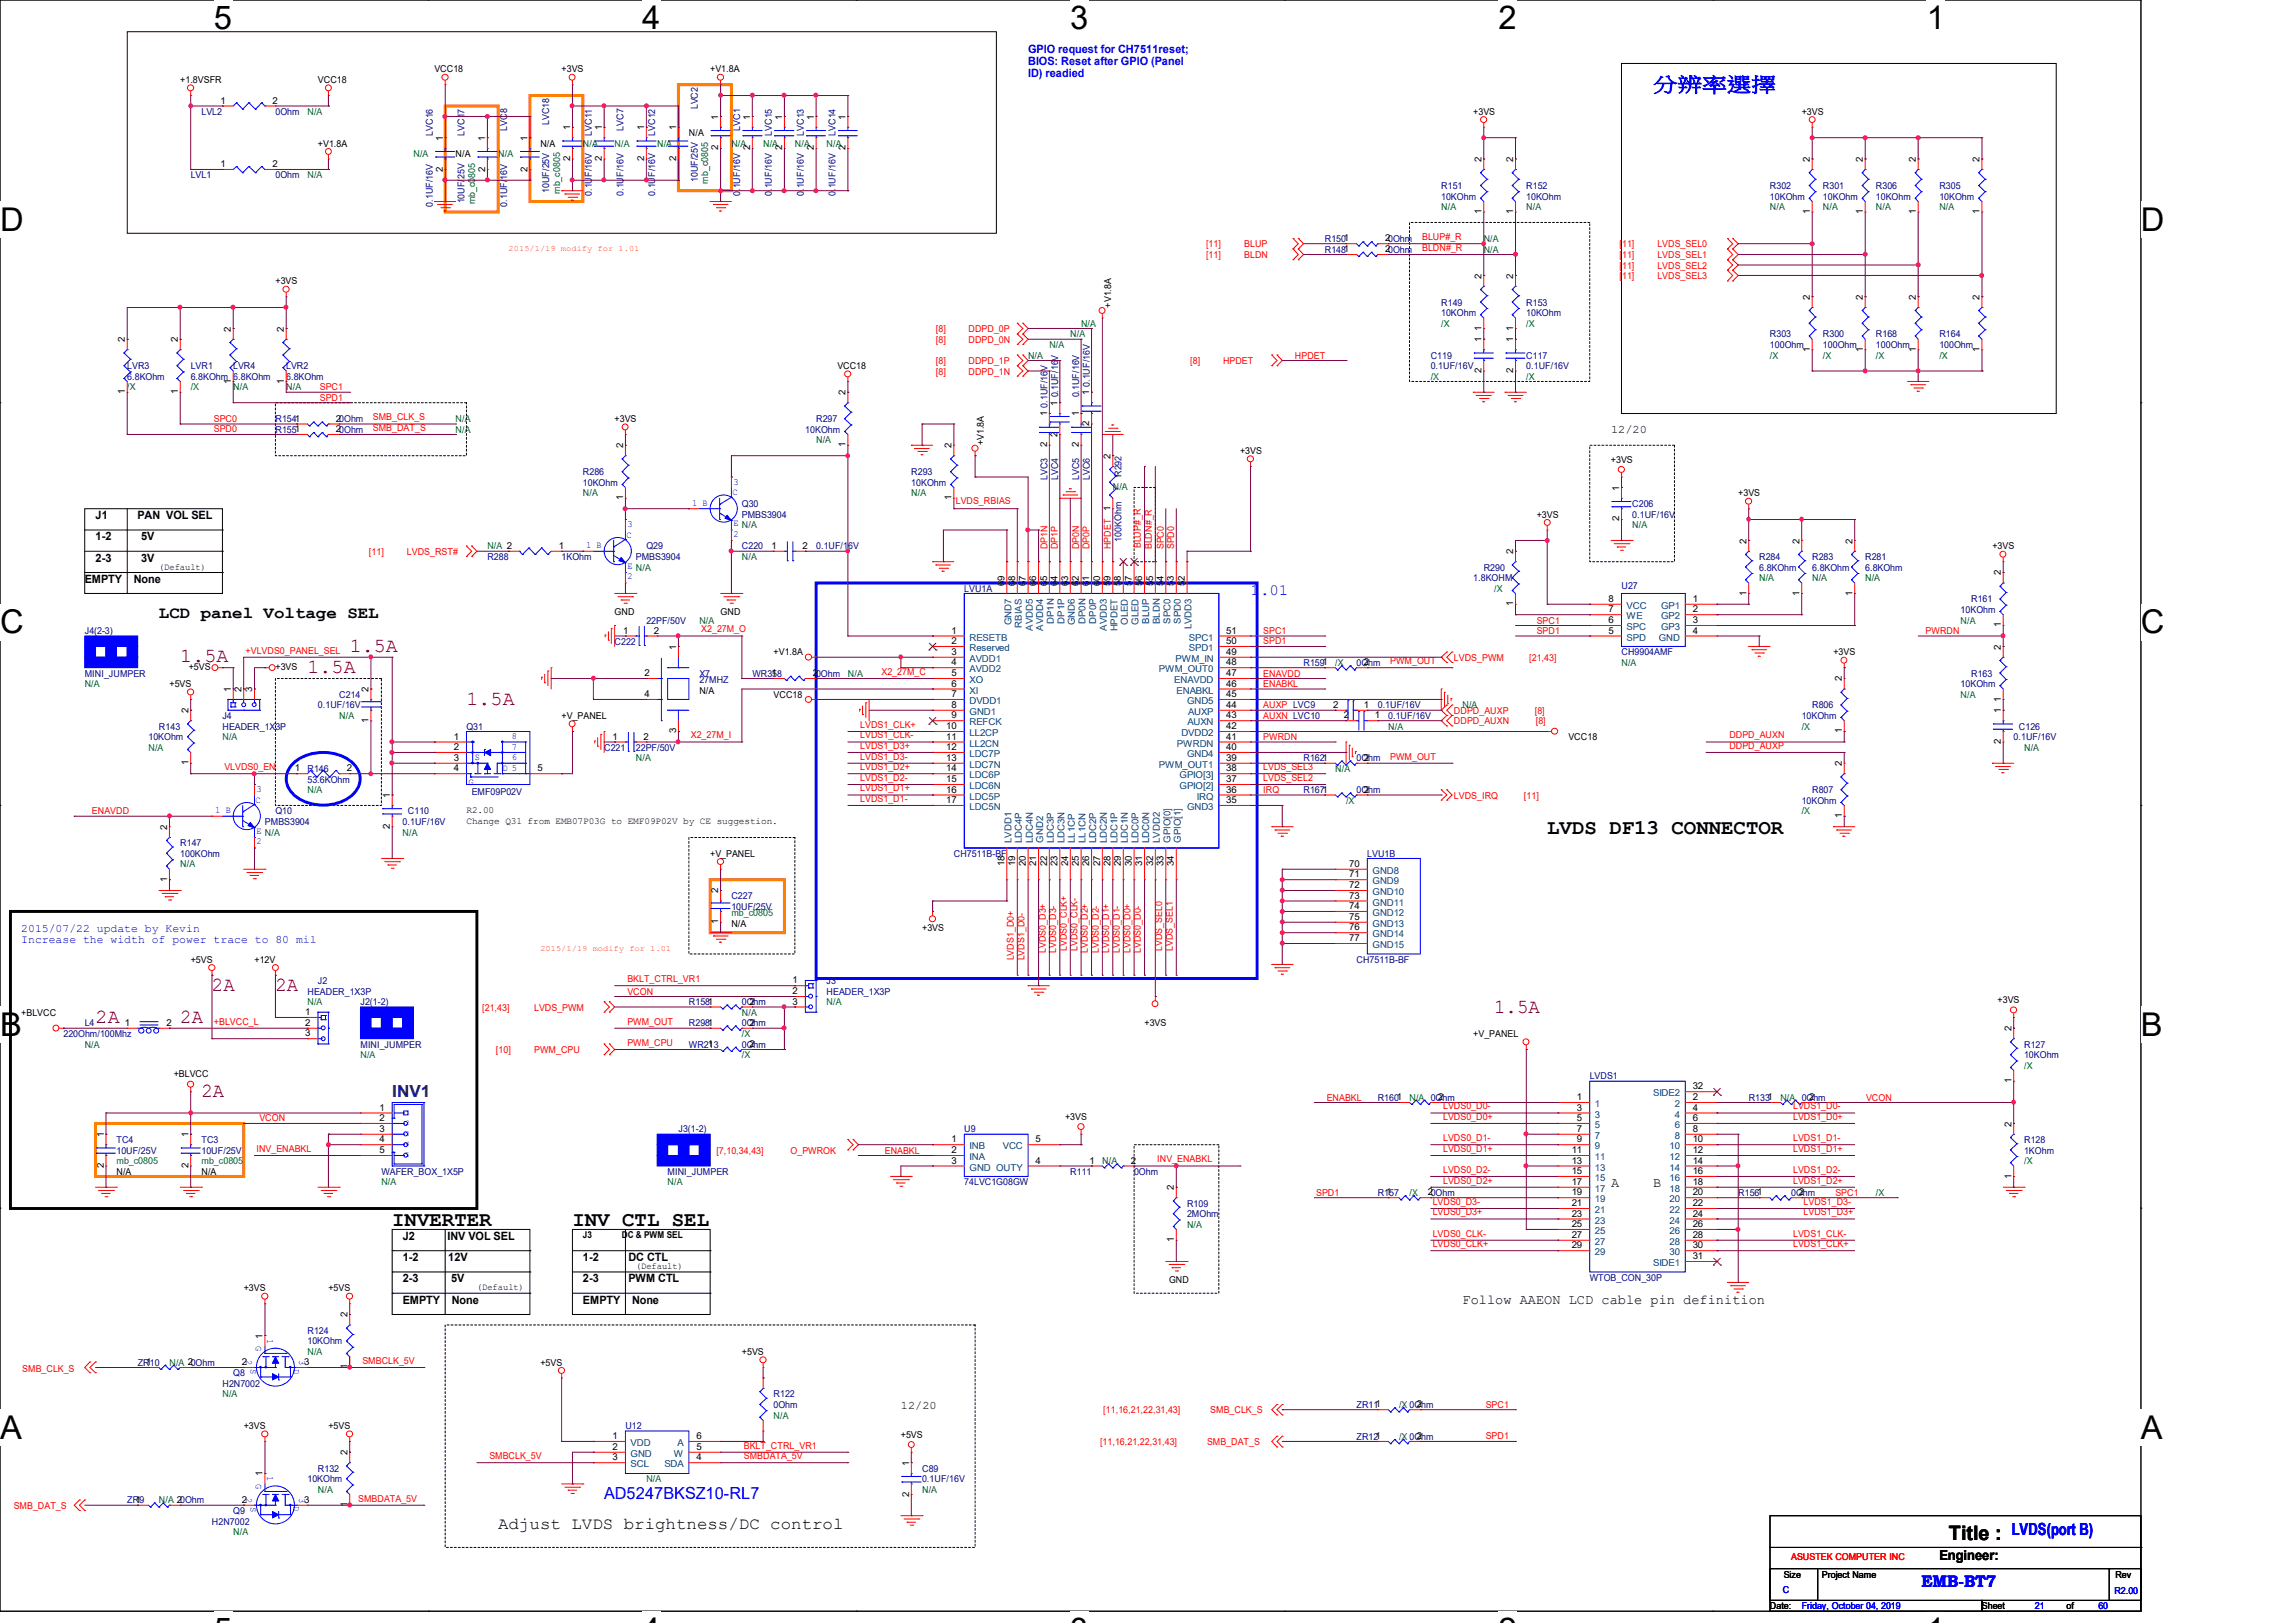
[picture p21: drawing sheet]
<svg xmlns="http://www.w3.org/2000/svg" width="297mm" height="210mm" viewBox="0 0 297 210" stroke-linecap="round" stroke-linejoin="round" font-family="sans-serif">
<defs><g id="words">
<g font-size="4.2">
<text x="27.7" y="3.8">5</text>
<text x="83.1" y="3.8">4</text>
<text x="138.5" y="3.8">3</text>
<text x="193.9" y="3.8">2</text>
<text x="249.3" y="3.8">1</text>
<text x="0" y="29.8">D</text>
<text x="277.1" y="29.8">D</text>
<text x="0" y="82">C</text>
<text x="277.1" y="82">C</text>
<text x="0" y="134.1">B</text>
<text x="277.1" y="134.1">B</text>
<text x="0" y="186.2">A</text>
<text x="277.1" y="186.2">A</text>
</g>
<g font-size="2.7">
<text x="200.2" y="107.9">LVDS DF13 CONNECTOR</text>
<text x="50.8" y="158.7">INVERTER</text>
<text x="74.1" y="158.7">INV CTL SEL</text>
</g>
<text font-size="2.6" fill="#00f" x="214" y="11.7">分辨率選擇</text>
<g font-size="2.6" fill="#800000">
<text x="23.3" y="85.7">1.5A</text>
<text x="39.8" y="87.1">1.5A</text>
<text x="45.3" y="84.4">1.5A</text>
<text x="60.4" y="91.2">1.5A</text>
<text x="27.4" y="128.3">2A</text>
<text x="35.6" y="128.3">2A</text>
<text x="193.4" y="131">1.5A</text>
<text x="12.4" y="132.4">2A</text>
<text x="23.3" y="132.4">2A</text>
<text x="26.1" y="142">2A</text>
</g>
<text font-size="2.6" x="252.2" y="199.2">Title :</text>
<g font-size="2.2">
<text x="20.6" y="80">LCD panel Voltage SEL</text>
<text x="64.5" y="197.9">Adjust LVDS brightness/DC control</text>
</g>
<text font-size="2.2" fill="#000080" x="50.8" y="141.9">INV1</text>
<g font-size="2.2" fill="#00f">
<text x="78.2" y="194">AD5247BKSZ10-RL7</text>
<text x="260.3" y="198.6">LVDS(port B)</text>
<text x="248.7" y="205.3">EMB-BT7</text>
</g>
<text font-size="2" fill="#00f" x="161.8" y="77">1.01</text>
<g font-size="1.8">
<text x="208.5" y="153.6">A</text>
<text x="214" y="153.6">B</text>
<text x="189.3" y="168.7">Follow AAEON LCD cable pin definition</text>
<text x="251" y="201.9">Engineer:</text>
</g>
<g font-size="1.5" fill="#00f">
<text x="133.1" y="6.9">GPIO request for CH7511reset;</text>
<text x="133.1" y="8.4">BIOS: Reset after GPIO (Panel</text>
<text x="133.1" y="9.9">ID) readied</text>
<text x="2.8" y="120.6">2015/07/22 update by Kevin</text>
<text x="2.8" y="122">Increase the width of power trace to 80 mil</text>
</g>
<g font-size="1.5">
<text x="208.5" y="56.1">12/20</text>
<text x="12.4" y="69.9">1-2</text>
<text x="12.4" y="67.2">J1</text>
<text x="17.8" y="67.2">PAN VOL SEL</text>
<text x="18.3" y="69.9">5V</text>
<text x="11" y="75.4">EMPTY</text>
<text x="12.4" y="72.7">2-3</text>
<text x="17.3" y="75.4">None</text>
<text x="18.3" y="72.7">3V</text>
<text x="52.1" y="160.4">J2</text>
<text x="57.9" y="160.4">INV VOL SEL</text>
<text x="52.1" y="163.2">1-2</text>
<text x="52.1" y="165.9">2-3</text>
<text x="58" y="163.2">12V</text>
<text x="58.4" y="165.9">5V</text>
<text x="75.4" y="163.2">1-2</text>
<text x="75.4" y="165.9">2-3</text>
<text x="81.3" y="163.2">DC CTL</text>
<text x="81.3" y="165.9">PWM CTL</text>
<text x="52.1" y="168.7">EMPTY</text>
<text x="58.5" y="168.7">None</text>
<text x="75.4" y="168.7">EMPTY</text>
<text x="81.8" y="168.7">None</text>
<text x="116.6" y="182.3">12/20</text>
</g>
<g font-size="1.2">
<text x="23.3" y="10.8">+1.8VSFR</text>
<text x="41.1" y="10.8">VCC18</text>
<text x="56.2" y="9.4">VCC18</text>
<text x="72.7" y="9.4">+3VS</text>
<text x="91.9" y="9.4">+V1.8A</text>
<text x="28.5" y="13.4">1</text>
<text x="35.3" y="13.4">2</text>
<text x="73.8" y="16.8" transform="rotate(-90 73.8 16.8)">1</text>
<text x="77.9" y="16.8" transform="rotate(-90 77.9 16.8)">1</text>
<text x="83.4" y="16.8" transform="rotate(-90 83.4 16.8)">1</text>
<text x="87.5" y="16.8" transform="rotate(-90 87.5 16.8)">1</text>
<text x="89.2" y="17.6">N/A</text>
<text x="93" y="15.5" transform="rotate(-90 93 15.5)">1</text>
<text x="97.1" y="15.5" transform="rotate(-90 97.1 15.5)">1</text>
<text x="101.2" y="15.5" transform="rotate(-90 101.2 15.5)">1</text>
<text x="105.3" y="15.5" transform="rotate(-90 105.3 15.5)">1</text>
<text x="109.4" y="15.5" transform="rotate(-90 109.4 15.5)">1</text>
<text x="190.7" y="14.9">+3VS</text>
<text x="233.2" y="14.9">+3VS</text>
<text x="28.5" y="21.6">1</text>
<text x="35.3" y="21.6">2</text>
<text x="41.1" y="19">+V1.8A</text>
<text x="57.3" y="22.2" transform="rotate(-90 57.3 22.2)">2</text>
<text x="57.3" y="18.2" transform="rotate(-90 57.3 18.2)">1</text>
<text x="59" y="20.4">N/A</text>
<text x="62.8" y="22.2" transform="rotate(-90 62.8 22.2)">2</text>
<text x="62.8" y="18.2" transform="rotate(-90 62.8 18.2)">1</text>
<text x="68.3" y="22.2" transform="rotate(-90 68.3 22.2)">2</text>
<text x="68.3" y="18.2" transform="rotate(-90 68.3 18.2)">1</text>
<text x="69.9" y="19">N/A</text>
<text x="73.8" y="20.9" transform="rotate(-90 73.8 20.9)">2</text>
<text x="77.9" y="20.9" transform="rotate(-90 77.9 20.9)">2</text>
<text x="83.4" y="20.9" transform="rotate(-90 83.4 20.9)">2</text>
<text x="87.5" y="20.9" transform="rotate(-90 87.5 20.9)">2</text>
<text x="93" y="19.5" transform="rotate(-90 93 19.5)">2</text>
<text x="97.1" y="19.5" transform="rotate(-90 97.1 19.5)">2</text>
<text x="101.2" y="19.5" transform="rotate(-90 101.2 19.5)">2</text>
<text x="105.3" y="19.5" transform="rotate(-90 105.3 19.5)">2</text>
<text x="109.4" y="19.5" transform="rotate(-90 109.4 19.5)">2</text>
<text x="191.7" y="21" transform="rotate(-90 191.7 21)">2</text>
<text x="195.8" y="21" transform="rotate(-90 195.8 21)">2</text>
<text x="234.2" y="21" transform="rotate(-90 234.2 21)">2</text>
<text x="241.1" y="21" transform="rotate(-90 241.1 21)">2</text>
<text x="247.9" y="21" transform="rotate(-90 247.9 21)">2</text>
<text x="256.2" y="21" transform="rotate(-90 256.2 21)">2</text>
<text x="191.7" y="27.7" transform="rotate(-90 191.7 27.7)">1</text>
<text x="195.8" y="27.7" transform="rotate(-90 195.8 27.7)">1</text>
<text x="234.2" y="27.7" transform="rotate(-90 234.2 27.7)">1</text>
<text x="241.1" y="27.7" transform="rotate(-90 241.1 27.7)">1</text>
<text x="247.9" y="27.7" transform="rotate(-90 247.9 27.7)">1</text>
<text x="256.2" y="27.7" transform="rotate(-90 256.2 27.7)">1</text>
<text x="179.3" y="32.6">20Ohm</text>
<text x="179.3" y="31.2">20Ohm</text>
<text x="35.6" y="36.8">+3VS</text>
<text x="143.8" y="39.8" transform="rotate(-90 143.8 39.8)">+V1.8A</text>
<text x="191.7" y="36.1" transform="rotate(-90 191.7 36.1)">2</text>
<text x="195.8" y="36.1" transform="rotate(-90 195.8 36.1)">2</text>
<text x="234.2" y="38.8" transform="rotate(-90 234.2 38.8)">2</text>
<text x="241.1" y="38.8" transform="rotate(-90 241.1 38.8)">2</text>
<text x="247.9" y="38.8" transform="rotate(-90 247.9 38.8)">2</text>
<text x="256.2" y="38.8" transform="rotate(-90 256.2 38.8)">2</text>
<text x="16.2" y="44.3" transform="rotate(-90 16.2 44.3)">2</text>
<text x="23" y="44.3" transform="rotate(-90 23 44.3)">2</text>
<text x="29.9" y="42.9" transform="rotate(-90 29.9 42.9)">2</text>
<text x="36.7" y="42.9" transform="rotate(-90 36.7 42.9)">2</text>
<text x="108.4" y="47.8">VCC18</text>
<text x="191.7" y="44.3" transform="rotate(-90 191.7 44.3)">1</text>
<text x="191.7" y="42.8" transform="rotate(-90 191.7 42.8)">1</text>
<text x="195.8" y="44.3" transform="rotate(-90 195.8 44.3)">1</text>
<text x="195.8" y="42.8" transform="rotate(-90 195.8 42.8)">1</text>
<text x="234.2" y="45.5" transform="rotate(-90 234.2 45.5)">1</text>
<text x="241.1" y="45.5" transform="rotate(-90 241.1 45.5)">1</text>
<text x="247.9" y="45.5" transform="rotate(-90 247.9 45.5)">1</text>
<text x="256.2" y="45.5" transform="rotate(-90 256.2 45.5)">1</text>
<text x="16.2" y="51" transform="rotate(-90 16.2 51)">1</text>
<text x="23" y="51" transform="rotate(-90 23 51)">1</text>
<text x="29.9" y="49.7" transform="rotate(-90 29.9 49.7)">1</text>
<text x="36.7" y="49.7" transform="rotate(-90 36.7 49.7)">1</text>
<text x="109.4" y="51.1" transform="rotate(-90 109.4 51.1)">2</text>
<text x="135.5" y="53.9" transform="rotate(-90 135.5 53.9)">1</text>
<text x="136.9" y="52.5" transform="rotate(-90 136.9 52.5)">1</text>
<text x="139.6" y="53.9" transform="rotate(-90 139.6 53.9)">1</text>
<text x="141" y="51.1" transform="rotate(-90 141 51.1)">1</text>
<text x="191.7" y="48.3" transform="rotate(-90 191.7 48.3)">2</text>
<text x="195.8" y="48.3" transform="rotate(-90 195.8 48.3)">2</text>
<text x="43.5" y="54.6">20Ohm</text>
<text x="43.5" y="55.9">20Ohm</text>
<text x="79.5" y="54.7">+3VS</text>
<text x="80.6" y="58" transform="rotate(-90 80.6 58)">2</text>
<text x="109.4" y="57.9" transform="rotate(-90 109.4 57.9)">1</text>
<text x="123.1" y="58" transform="rotate(-90 123.1 58)">2</text>
<text x="127.3" y="57.6" transform="rotate(-90 127.3 57.6)">+V1.8A</text>
<text x="135.5" y="57.9" transform="rotate(-90 135.5 57.9)">2</text>
<text x="136.9" y="56.5" transform="rotate(-90 136.9 56.5)">2</text>
<text x="139.6" y="57.9" transform="rotate(-90 139.6 57.9)">2</text>
<text x="141" y="55.2" transform="rotate(-90 141 55.2)">2</text>
<text x="143.7" y="59.4" transform="rotate(-90 143.7 59.4)">2</text>
<text x="160.5" y="58.8">+3VS</text>
<text x="208.5" y="59.9">+3VS</text>
<text x="80.6" y="64.7" transform="rotate(-90 80.6 64.7)">1</text>
<text x="123.1" y="64.7" transform="rotate(-90 123.1 64.7)">1</text>
<text x="209.5" y="63.5" transform="rotate(-90 209.5 63.5)">1</text>
<text x="225" y="64.2">+3VS</text>
<text x="72.3" y="71">1</text>
<text x="99.9" y="71">1</text>
<text x="103.8" y="71">2</text>
<text x="143.7" y="66.1" transform="rotate(-90 143.7 66.1)">1</text>
<text x="195.8" y="71.7" transform="rotate(-90 195.8 71.7)">2</text>
<text x="198.9" y="67">+3VS</text>
<text x="209.5" y="67.5" transform="rotate(-90 209.5 67.5)">2</text>
<text x="226" y="70.4" transform="rotate(-90 226 70.4)">2</text>
<text x="232.9" y="70.4" transform="rotate(-90 232.9 70.4)">2</text>
<text x="239.7" y="70.4" transform="rotate(-90 239.7 70.4)">2</text>
<text x="257.8" y="71.1">+3VS</text>
<text x="20.6" y="73.7">(Default)</text>
<text x="130" y="75.8" transform="rotate(-90 130 75.8)">69</text>
<text x="131.4" y="75.8" transform="rotate(-90 131.4 75.8)">68</text>
<text x="132.8" y="75.8" transform="rotate(-90 132.8 75.8)">67</text>
<text x="134.1" y="75.8" transform="rotate(-90 134.1 75.8)">66</text>
<text x="135.5" y="75.8" transform="rotate(-90 135.5 75.8)">65</text>
<text x="136.9" y="75.8" transform="rotate(-90 136.9 75.8)">64</text>
<text x="138.2" y="75.8" transform="rotate(-90 138.2 75.8)">63</text>
<text x="139.6" y="75.8" transform="rotate(-90 139.6 75.8)">62</text>
<text x="141" y="75.8" transform="rotate(-90 141 75.8)">61</text>
<text x="142.4" y="75.8" transform="rotate(-90 142.4 75.8)">60</text>
<text x="143.7" y="75.8" transform="rotate(-90 143.7 75.8)">59</text>
<text x="145.1" y="75.8" transform="rotate(-90 145.1 75.8)">58</text>
<text x="146.5" y="75.8" transform="rotate(-90 146.5 75.8)">57</text>
<text x="147.8" y="75.8" transform="rotate(-90 147.8 75.8)">56</text>
<text x="149.2" y="75.8" transform="rotate(-90 149.2 75.8)">55</text>
<text x="150.6" y="75.8" transform="rotate(-90 150.6 75.8)">54</text>
<text x="151.9" y="75.8" transform="rotate(-90 151.9 75.8)">53</text>
<text x="153.3" y="75.8" transform="rotate(-90 153.3 75.8)">52</text>
<text x="208.2" y="77.9">8</text>
<text x="219.1" y="77.9">1</text>
<text x="226" y="77.1" transform="rotate(-90 226 77.1)">1</text>
<text x="232.9" y="77.1" transform="rotate(-90 232.9 77.1)">1</text>
<text x="239.7" y="77.1" transform="rotate(-90 239.7 77.1)">1</text>
<text x="259" y="74.5" transform="rotate(-90 259 74.5)">2</text>
<text x="79.5" y="79.6">GND</text>
<text x="80.6" y="82">1</text>
<text x="84.6" y="82">2</text>
<text x="93.3" y="79.6">GND</text>
<text x="123.1" y="82">1</text>
<text x="123.1" y="83.4">2</text>
<text x="158.7" y="83.4">50</text>
<text x="158.7" y="82">51</text>
<text x="195.8" y="78.4" transform="rotate(-90 195.8 78.4)">1</text>
<text x="208.2" y="82">5</text>
<text x="208.2" y="80.6">6</text>
<text x="208.2" y="79.2">7</text>
<text x="219.1" y="79.2">2</text>
<text x="219.1" y="80.6">3</text>
<text x="219.1" y="82">4</text>
<text x="259" y="81.2" transform="rotate(-90 259 81.2)">1</text>
<text x="21.9" y="88.9">+5VS</text>
<text x="24.4" y="86.7">+5VS</text>
<text x="29.9" y="89.5" transform="rotate(-90 29.9 89.5)">1</text>
<text x="31.2" y="89.5" transform="rotate(-90 31.2 89.5)">2</text>
<text x="32.6" y="89.5" transform="rotate(-90 32.6 89.5)">3</text>
<text x="35.6" y="86.7">+3VS</text>
<text x="47.7" y="89.5" transform="rotate(-90 47.7 89.5)">2</text>
<text x="83.4" y="87.5">2</text>
<text x="87.5" y="84.1" transform="rotate(-90 87.5 84.1)">1</text>
<text x="90.5" y="89.7">N/A</text>
<text x="99.9" y="87.5">1</text>
<text x="100.1" y="84.8">+V1.8A</text>
<text x="105.2" y="87.5">20Ohm</text>
<text x="123.1" y="84.8">3</text>
<text x="123.1" y="86.1">4</text>
<text x="123.1" y="87.5">5</text>
<text x="123.1" y="88.9">6</text>
<text x="158.7" y="88.9">46</text>
<text x="158.7" y="87.5">47</text>
<text x="158.7" y="86.1">48</text>
<text x="158.7" y="84.8">49</text>
<text x="176.5" y="86.1">2</text>
<text x="237.3" y="84.8">+3VS</text>
<text x="238.4" y="88.2" transform="rotate(-90 238.4 88.2)">2</text>
<text x="259" y="84.1" transform="rotate(-90 259 84.1)">2</text>
<text x="24.4" y="92.3" transform="rotate(-90 24.4 92.3)">2</text>
<text x="47.7" y="93.6" transform="rotate(-90 47.7 93.6)">1</text>
<text x="58.7" y="95.7">1</text>
<text x="72.7" y="93">+V_PANEL</text>
<text x="79.3" y="95.7">1</text>
<text x="83.3" y="95.7">2</text>
<text x="83.4" y="90.2">4</text>
<text x="87.5" y="94.9" transform="rotate(-90 87.5 94.9)">3</text>
<text x="100.1" y="90.3">VCC18</text>
<text x="122.5" y="94.4">10</text>
<text x="122.5" y="95.7">11</text>
<text x="123.1" y="90.2">7</text>
<text x="123.1" y="91.6">8</text>
<text x="123.1" y="93">9</text>
<text x="158.7" y="95.7">41</text>
<text x="158.7" y="94.4">42</text>
<text x="158.7" y="93">43</text>
<text x="158.7" y="91.6">44</text>
<text x="158.7" y="90.2">45</text>
<text x="172.5" y="91.6">2</text>
<text x="173.9" y="93">2</text>
<text x="176.5" y="91.6">1</text>
<text x="177.9" y="93">1</text>
<text x="203" y="95.8">VCC18</text>
<text x="238.4" y="94.9" transform="rotate(-90 238.4 94.9)">1</text>
<text x="259" y="92.3" transform="rotate(-90 259 92.3)">1</text>
<text x="259" y="90.8" transform="rotate(-90 259 90.8)">1</text>
<text x="24.4" y="99" transform="rotate(-90 24.4 99)">1</text>
<text x="38.1" y="99.8">1</text>
<text x="44.9" y="99.8">2</text>
<text x="58.7" y="97.1">2</text>
<text x="58.7" y="98.5">3</text>
<text x="58.7" y="99.8">4</text>
<text x="69.6" y="99.8">5</text>
<text x="122.5" y="97.1">12</text>
<text x="122.5" y="98.5">13</text>
<text x="122.5" y="99.8">14</text>
<text x="122.5" y="101.2">15</text>
<text x="158.7" y="101.2">37</text>
<text x="158.7" y="99.8">38</text>
<text x="158.7" y="98.5">39</text>
<text x="158.7" y="97.1">40</text>
<text x="176.5" y="98.5">2</text>
<text x="238.4" y="99.1" transform="rotate(-90 238.4 99.1)">2</text>
<text x="259" y="96.3" transform="rotate(-90 259 96.3)">2</text>
<text x="21.6" y="107.4" transform="rotate(-90 21.6 107.4)">2</text>
<text x="50.5" y="107.3" transform="rotate(-90 50.5 107.3)">2</text>
<text x="50.5" y="103.2" transform="rotate(-90 50.5 103.2)">1</text>
<text x="60.4" y="105.2">R2.00</text>
<text x="60.4" y="106.6">Change Q31 from EMB07P03G to EMF09P02V by CE suggestion.</text>
<text x="122.5" y="102.6">16</text>
<text x="122.5" y="103.9">17</text>
<text x="158.7" y="103.9">35</text>
<text x="158.7" y="102.6">36</text>
<text x="176.5" y="102.6">2</text>
<text x="238.4" y="105.9" transform="rotate(-90 238.4 105.9)">1</text>
<text x="91.9" y="110.9">+V_PANEL</text>
<text x="130" y="112.1" transform="rotate(-90 130 112.1)">18</text>
<text x="131.4" y="112.1" transform="rotate(-90 131.4 112.1)">19</text>
<text x="132.8" y="112.1" transform="rotate(-90 132.8 112.1)">20</text>
<text x="134.1" y="112.1" transform="rotate(-90 134.1 112.1)">21</text>
<text x="135.5" y="112.1" transform="rotate(-90 135.5 112.1)">22</text>
<text x="136.9" y="112.1" transform="rotate(-90 136.9 112.1)">23</text>
<text x="138.2" y="112.1" transform="rotate(-90 138.2 112.1)">24</text>
<text x="139.6" y="112.1" transform="rotate(-90 139.6 112.1)">25</text>
<text x="141" y="112.1" transform="rotate(-90 141 112.1)">26</text>
<text x="142.4" y="112.1" transform="rotate(-90 142.4 112.1)">27</text>
<text x="143.7" y="112.1" transform="rotate(-90 143.7 112.1)">28</text>
<text x="145.1" y="112.1" transform="rotate(-90 145.1 112.1)">29</text>
<text x="146.5" y="112.1" transform="rotate(-90 146.5 112.1)">30</text>
<text x="147.8" y="112.1" transform="rotate(-90 147.8 112.1)">31</text>
<text x="149.2" y="112.1" transform="rotate(-90 149.2 112.1)">32</text>
<text x="150.6" y="112.1" transform="rotate(-90 150.6 112.1)">33</text>
<text x="151.9" y="112.1" transform="rotate(-90 151.9 112.1)">34</text>
<text x="174.6" y="112.2">70</text>
<text x="174.6" y="113.5">71</text>
<text x="21.6" y="114.1" transform="rotate(-90 21.6 114.1)">1</text>
<text x="93" y="119.6" transform="rotate(-90 93 119.6)">1</text>
<text x="93" y="115.6" transform="rotate(-90 93 115.6)">2</text>
<text x="94.7" y="119.9">N/A</text>
<text x="174.6" y="114.9">72</text>
<text x="174.6" y="116.3">73</text>
<text x="174.6" y="117.6">74</text>
<text x="174.6" y="119">75</text>
<text x="24.7" y="124.6">+5VS</text>
<text x="32.9" y="124.6">+12V</text>
<text x="119.3" y="120.5">+3VS</text>
<text x="174.6" y="120.4">76</text>
<text x="174.6" y="121.8">77</text>
<text x="2.8" y="131.4">+BLVCC</text>
<text x="39.5" y="131.4">1</text>
<text x="97" y="130">2</text>
<text x="102.6" y="128.6">2</text>
<text x="102.6" y="127.3">1</text>
<text x="102.6" y="130">3</text>
<text x="258.5" y="129.8">+3VS</text>
<text x="16.2" y="132.8">1</text>
<text x="21.5" y="132.8">2</text>
<text x="39.5" y="132.8">2</text>
<text x="39.5" y="134.1">3</text>
<text x="91.6" y="135.5">1</text>
<text x="97" y="135.5">2</text>
<text x="97" y="132.8">2</text>
<text x="148.1" y="132.8">+3VS</text>
<text x="190.7" y="134.2">+V_PANEL</text>
<text x="260.3" y="133.4" transform="rotate(-90 260.3 133.4)">2</text>
<text x="22.5" y="139.4">+BLVCC</text>
<text x="49.1" y="143.7">1</text>
<text x="186.1" y="142.4">2</text>
<text x="204.1" y="142.4">1</text>
<text x="204.1" y="143.7">3</text>
<text x="219.1" y="142.4">2</text>
<text x="219.1" y="143.7">4</text>
<text x="219.1" y="141">32</text>
<text x="234.1" y="142.4">2</text>
<text x="260.3" y="140.2" transform="rotate(-90 260.3 140.2)">1</text>
<text x="13.4" y="147.1" transform="rotate(-90 13.4 147.1)">1</text>
<text x="24.4" y="147.1" transform="rotate(-90 24.4 147.1)">1</text>
<text x="49.1" y="145.1">2</text>
<text x="49.1" y="146.5">3</text>
<text x="49.1" y="147.8">4</text>
<text x="49.1" y="149.2">5</text>
<text x="123.1" y="147.8">1</text>
<text x="123.1" y="149.2">2</text>
<text x="134" y="147.8">5</text>
<text x="137.8" y="144.9">+3VS</text>
<text x="203.4" y="149.2">11</text>
<text x="204.1" y="145.1">5</text>
<text x="204.1" y="146.5">7</text>
<text x="204.1" y="147.8">9</text>
<text x="219.1" y="145.1">6</text>
<text x="219.1" y="146.5">8</text>
<text x="219.1" y="147.8">10</text>
<text x="219.1" y="149.2">12</text>
<text x="260.3" y="145.8" transform="rotate(-90 260.3 145.8)">2</text>
<text x="13.4" y="151.2" transform="rotate(-90 13.4 151.2)">2</text>
<text x="15.1" y="152">N/A</text>
<text x="24.4" y="151.2" transform="rotate(-90 24.4 151.2)">2</text>
<text x="26.1" y="152">N/A</text>
<text x="123.1" y="150.6">3</text>
<text x="134" y="150.6">4</text>
<text x="141" y="150.6">1</text>
<text x="146.3" y="150.6">2</text>
<text x="151.9" y="154" transform="rotate(-90 151.9 154)">2</text>
<text x="179.4" y="154.7">1</text>
<text x="184.8" y="154.7">20Ohm</text>
<text x="203.4" y="150.6">13</text>
<text x="203.4" y="151.9">15</text>
<text x="203.4" y="153.3">17</text>
<text x="203.4" y="154.7">19</text>
<text x="219.1" y="150.6">14</text>
<text x="219.1" y="151.9">16</text>
<text x="219.1" y="153.3">18</text>
<text x="219.1" y="154.7">20</text>
<text x="232.8" y="154.7">2</text>
<text x="260.3" y="152.5" transform="rotate(-90 260.3 152.5)">1</text>
<text x="75.4" y="160.2">J3</text>
<text x="80.5" y="160.2">DC &amp; PWM SEL</text>
<text x="151.9" y="160.7" transform="rotate(-90 151.9 160.7)">1</text>
<text x="203.4" y="156.1">21</text>
<text x="203.4" y="157.4">23</text>
<text x="203.4" y="158.8">25</text>
<text x="203.4" y="160.2">27</text>
<text x="203.4" y="161.5">29</text>
<text x="219.1" y="156.1">22</text>
<text x="219.1" y="157.4">24</text>
<text x="219.1" y="158.8">26</text>
<text x="219.1" y="160.2">28</text>
<text x="219.1" y="161.5">30</text>
<text x="31.5" y="167.1">+3VS</text>
<text x="42.5" y="167.1">+5VS</text>
<text x="61.7" y="167">(Default)</text>
<text x="82.3" y="164.3">(Default)</text>
<text x="151.3" y="166">GND</text>
<text x="219.1" y="162.9">31</text>
<text x="34" y="173.2" transform="rotate(-90 34 173.2)">1</text>
<text x="45" y="170.5" transform="rotate(-90 45 170.5)">2</text>
<text x="18.9" y="176.7">1</text>
<text x="31.3" y="176.7">2</text>
<text x="39.4" y="176.7">3</text>
<text x="45" y="177.2" transform="rotate(-90 45 177.2)">1</text>
<text x="69.9" y="176.7">+5VS</text>
<text x="96" y="175.3">+5VS</text>
<text x="31.5" y="185">+3VS</text>
<text x="42.5" y="185">+5VS</text>
<text x="183.4" y="182.1">2</text>
<text x="34" y="191" transform="rotate(-90 34 191)">1</text>
<text x="45" y="188.3" transform="rotate(-90 45 188.3)">2</text>
<text x="79.3" y="186.2">1</text>
<text x="79.3" y="187.6">2</text>
<text x="79.3" y="189">3</text>
<text x="90.1" y="186.2">6</text>
<text x="90.1" y="187.6">5</text>
<text x="90.1" y="189">4</text>
<text x="116.6" y="186.1">+5VS</text>
<text x="117.6" y="189.7" transform="rotate(-90 117.6 189.7)">1</text>
<text x="183.4" y="186.2">2</text>
<text x="17.6" y="194.5">1</text>
<text x="31.3" y="194.5">2</text>
<text x="39.4" y="194.5">3</text>
<text x="45" y="195" transform="rotate(-90 45 195)">1</text>
<text x="117.6" y="193.7" transform="rotate(-90 117.6 193.7)">2</text>
<text x="229.1" y="208.2">Date:</text>
<text x="230.8" y="204.1">Size</text>
<text x="235.8" y="204.1">Project Name</text>
<text x="256.5" y="208.2">Sheet</text>
<text x="267.5" y="208.2">of</text>
<text x="273.8" y="204.3">Rev</text>
</g>
<g font-size="1.2" fill="#000080">
<text x="26.1" y="14.9">LVL2</text>
<text x="35.6" y="14.9">0Ohm</text>
<text x="56" y="17.6" transform="rotate(-90 56 17.6)">LVC16</text>
<text x="60.1" y="17.6" transform="rotate(-90 60.1 17.6)">LVC17</text>
<text x="65.6" y="16.9" transform="rotate(-90 65.6 16.9)">LVC8</text>
<text x="71.1" y="16.2" transform="rotate(-90 71.1 16.2)">LVC18</text>
<text x="76.6" y="17.6" transform="rotate(-90 76.6 17.6)">LVC11</text>
<text x="80.7" y="16.9" transform="rotate(-90 80.7 16.9)">LVC7</text>
<text x="84.8" y="17.6" transform="rotate(-90 84.8 17.6)">LVC12</text>
<text x="90.3" y="14.1" transform="rotate(-90 90.3 14.1)">LVC2</text>
<text x="95.8" y="16.9" transform="rotate(-90 95.8 16.9)">LVC1</text>
<text x="99.9" y="17.6" transform="rotate(-90 99.9 17.6)">LVC15</text>
<text x="104" y="17.6" transform="rotate(-90 104 17.6)">LVC13</text>
<text x="108.1" y="17.6" transform="rotate(-90 108.1 17.6)">LVC14</text>
<text x="24.7" y="23.1">LVL1</text>
<text x="35.6" y="23.1">0Ohm</text>
<text x="90.3" y="23.6" transform="rotate(-90 90.3 23.6)">10UF/25V</text>
<text x="56" y="26.8" transform="rotate(-90 56 26.8)">0.1UF/16V</text>
<text x="60.1" y="26.3" transform="rotate(-90 60.1 26.3)">10UF/25V</text>
<text x="65.6" y="26.8" transform="rotate(-90 65.6 26.8)">0.1UF/16V</text>
<text x="71.1" y="25" transform="rotate(-90 71.1 25)">10UF/25V</text>
<text x="76.6" y="25.4" transform="rotate(-90 76.6 25.4)">0.1UF/16V</text>
<text x="80.7" y="25.4" transform="rotate(-90 80.7 25.4)">0.1UF/16V</text>
<text x="84.8" y="25.4" transform="rotate(-90 84.8 25.4)">0.1UF/16V</text>
<text x="95.8" y="25.4" transform="rotate(-90 95.8 25.4)">0.1UF/16V</text>
<text x="99.9" y="25.4" transform="rotate(-90 99.9 25.4)">0.1UF/16V</text>
<text x="104" y="25.4" transform="rotate(-90 104 25.4)">0.1UF/16V</text>
<text x="108.1" y="25.4" transform="rotate(-90 108.1 25.4)">0.1UF/16V</text>
<text x="186.5" y="24.5">R151</text>
<text x="186.5" y="25.8">10KOhm</text>
<text x="197.5" y="24.5">R152</text>
<text x="197.5" y="25.8">10KOhm</text>
<text x="229.1" y="24.5">R302</text>
<text x="229.1" y="25.8">10KOhm</text>
<text x="235.9" y="24.5">R301</text>
<text x="235.9" y="25.8">10KOhm</text>
<text x="242.8" y="24.5">R306</text>
<text x="242.8" y="25.8">10KOhm</text>
<text x="251" y="24.5">R305</text>
<text x="251" y="25.8">10KOhm</text>
<text x="171.4" y="32.7">R1481</text>
<text x="171.4" y="31.3">R1501</text>
<text x="186.5" y="39.5">R149</text>
<text x="186.5" y="40.9">10KOhm</text>
<text x="197.5" y="39.5">R153</text>
<text x="197.5" y="40.9">10KOhm</text>
<text x="16.5" y="47.8">LVR3</text>
<text x="24.7" y="47.8">LVR1</text>
<text x="30.2" y="47.8">LVR4</text>
<text x="37" y="47.8">LVR2</text>
<text x="185.2" y="46.4">C119</text>
<text x="185.2" y="47.8">0.1UF/16V</text>
<text x="197.5" y="46.4">C117</text>
<text x="197.5" y="47.8">0.1UF/16V</text>
<text x="229.1" y="43.6">R303</text>
<text x="229.1" y="45">100Ohm</text>
<text x="235.9" y="43.6">R300</text>
<text x="235.9" y="45">100Ohm</text>
<text x="242.8" y="43.6">R168</text>
<text x="242.8" y="45">100Ohm</text>
<text x="251" y="43.6">R164</text>
<text x="251" y="45">100Ohm</text>
<text x="16.5" y="49.1">6.8KOhm</text>
<text x="24.7" y="49.1">6.8KOhm 6.8KOhm</text>
<text x="37" y="49.1">6.8KOhm</text>
<text x="135.5" y="52.8" transform="rotate(-90 135.5 52.8)">0.1UF/16V</text>
<text x="136.9" y="51.4" transform="rotate(-90 136.9 51.4)">0.1UF/16V</text>
<text x="139.7" y="51.4" transform="rotate(-90 139.7 51.4)">0.1UF/16V</text>
<text x="141.1" y="50.1" transform="rotate(-90 141.1 50.1)">0.1UF/16V</text>
<text x="35.6" y="54.7">R1541</text>
<text x="35.6" y="56">R1551</text>
<text x="104.2" y="56">10KOhm</text>
<text x="105.6" y="54.7">R297</text>
<text x="75.4" y="61.5">R286</text>
<text x="75.4" y="62.9">10KOhm</text>
<text x="96" y="65.6">Q30</text>
<text x="117.9" y="61.5">R293</text>
<text x="117.9" y="62.9">10KOhm</text>
<text x="135.5" y="62.1" transform="rotate(-90 135.5 62.1)">LVC3</text>
<text x="136.9" y="62.1" transform="rotate(-90 136.9 62.1)">LVC4</text>
<text x="139.7" y="62.1" transform="rotate(-90 139.7 62.1)">LVC5</text>
<text x="141.1" y="62.1" transform="rotate(-90 141.1 62.1)">LVC6</text>
<text x="145.2" y="61.7" transform="rotate(-90 145.2 61.7)">R292</text>
<text x="211.2" y="65.6">C206</text>
<text x="83.6" y="71.1">Q29</text>
<text x="96" y="67">PMBS3904</text>
<text x="96" y="71.1">C220</text>
<text x="105.6" y="71.1">0.1UF/16V</text>
<text x="145.2" y="70.1" transform="rotate(-90 145.2 70.1)">100KOhm</text>
<text x="211.2" y="67">0.1UF/16V</text>
<text x="63.1" y="72.5">R288</text>
<text x="72.7" y="72.5">1KOhm</text>
<text x="82.3" y="72.5">PMBS3904</text>
<text x="124.8" y="76.6">LVU1A</text>
<text x="190.7" y="75.2">1.8KOHM</text>
<text x="192" y="73.8">R290</text>
<text x="209.8" y="76.2">U27</text>
<text x="227.7" y="72.5">R284</text>
<text x="227.7" y="73.8">6.8KOhm</text>
<text x="234.5" y="72.5">R283</text>
<text x="234.5" y="73.8">6.8KOhm</text>
<text x="241.4" y="72.5">R281</text>
<text x="241.4" y="73.8">6.8KOhm</text>
<text x="255.1" y="77.9">R161</text>
<text x="11" y="82.1">J4(2-3)</text>
<text x="79.5" y="83.4">C222</text>
<text x="83.6" y="80.7">22PF/50V</text>
<text x="253.7" y="79.3">10KOhm</text>
<text x="11" y="87.5">MINI_JUMPER</text>
<text x="90.5" y="87.5">X7</text>
<text x="90.5" y="88.4">27MHZ</text>
<text x="97.4" y="87.5">WR358</text>
<text x="168.7" y="86.2">R1591</text>
<text x="175.6" y="86.2">0Ohm</text>
<text x="209.8" y="84.8">CH9904AMF</text>
<text x="253.7" y="88.9">10KOhm</text>
<text x="255.1" y="87.5">R163</text>
<text x="19.2" y="95.8">10KOhm</text>
<text x="20.6" y="94.4">R143</text>
<text x="28.8" y="93">J4</text>
<text x="28.8" y="94.4">HEADER_1X3P</text>
<text x="41.1" y="91.7">0.1UF/16V</text>
<text x="43.9" y="90.3">C214</text>
<text x="60.4" y="94.4">Q31</text>
<text x="178.3" y="91.7">0.1UF/16V</text>
<text x="179.7" y="93">0.1UF/16V</text>
<text x="233.2" y="93">10KOhm</text>
<text x="234.5" y="91.7">R806</text>
<text x="260.6" y="95.8">0.1UF/16V</text>
<text x="261.3" y="94.4">C126</text>
<text x="39.8" y="99.9">R146</text>
<text x="39.8" y="101.3">53.6KOhm</text>
<text x="78.2" y="97.2">C221</text>
<text x="82.3" y="97.2">22PF/50V</text>
<text x="168.7" y="98.5">R1621</text>
<text x="175.6" y="98.5">0Ohm</text>
<text x="34.3" y="106.8">PMBS3904</text>
<text x="35.6" y="105.4">Q10</text>
<text x="52.1" y="106.8">0.1UF/16V</text>
<text x="52.8" y="105.4">C110</text>
<text x="61" y="102.9">EMF09P02V</text>
<text x="168.7" y="102.7">R1671</text>
<text x="175.6" y="102.7">0Ohm</text>
<text x="233.2" y="104">10KOhm</text>
<text x="234.5" y="102.7">R807</text>
<text x="23.3" y="109.5">R147</text>
<text x="23.3" y="110.9">100KOhm</text>
<text x="123.4" y="110.9">CH7511B-BF</text>
<text x="176.9" y="110.9">LVU1B</text>
<text x="94.7" y="116.4">C227</text>
<text x="94.7" y="117.7">10UF/25V</text>
<text x="175.6" y="124.6">CH7511B-BF</text>
<text x="39.8" y="128.7">HEADER_1X3P</text>
<text x="41.1" y="127.3">J2</text>
<text x="46.6" y="130.1">J2(1-2)</text>
<text x="89.2" y="130.1">R1581</text>
<text x="96" y="130.1">0Ohm</text>
<text x="107" y="127.3">J3</text>
<text x="107" y="128.7">HEADER_1X3P</text>
<text x="8.2" y="134.2">220Ohm/100Mhz</text>
<text x="11" y="132.8">L4</text>
<text x="46.6" y="135.5">MINI_JUMPER</text>
<text x="89.2" y="135.5">WR213</text>
<text x="89.2" y="132.8">R2981</text>
<text x="96" y="135.5">0Ohm</text>
<text x="96" y="132.8">0Ohm</text>
<text x="262" y="135.5">R127</text>
<text x="262" y="136.9">10KOhm</text>
<text x="178.3" y="142.4">R1601</text>
<text x="205.7" y="139.7">LVDS1</text>
<text x="226.3" y="142.4">R1331</text>
<text x="15.1" y="147.9">TC4</text>
<text x="15.1" y="149.3">10UF/25V</text>
<text x="26.1" y="147.9">TC3</text>
<text x="26.1" y="149.3">10UF/25V</text>
<text x="87.8" y="146.5">J3(1-2)</text>
<text x="124.8" y="146.5">U9</text>
<text x="262" y="147.9">R128</text>
<text x="262" y="149.3">1KOhm</text>
<text x="49.4" y="152">WAFER_BOX_1X5P</text>
<text x="86.4" y="152">MINI_JUMPER</text>
<text x="124.8" y="153.4">74LVC1G08GW</text>
<text x="138.5" y="152">R111</text>
<text x="146.8" y="152">0Ohm</text>
<text x="178.3" y="154.8">R157</text>
<text x="225" y="154.8">R1561</text>
<text x="231.8" y="154.8">0Ohm</text>
<text x="153.6" y="156.1">R109</text>
<text x="153.6" y="157.5">2MOhm</text>
<text x="205.7" y="165.7">WTOB_CON_30P</text>
<text x="39.8" y="172.6">R124</text>
<text x="39.8" y="173.9">10KOhm</text>
<text x="17.8" y="176.7">ZR10</text>
<text x="28.8" y="179.4">H2N7002</text>
<text x="30.2" y="178.1">Q8</text>
<text x="80.9" y="185">U12</text>
<text x="100.1" y="182.2">0Ohm</text>
<text x="100.1" y="180.8">R122</text>
<text x="175.6" y="182.2">ZR111</text>
<text x="39.8" y="191.8">10KOhm</text>
<text x="41.1" y="190.4">R132</text>
<text x="119.3" y="190.4">C89</text>
<text x="119.3" y="191.8">0.1UF/16V</text>
<text x="175.6" y="186.3">ZR121</text>
<text x="16.5" y="194.5">ZR9</text>
<text x="27.4" y="197.3">H2N7002</text>
<text x="30.2" y="195.9">Q9</text>
</g>
<g font-size="1.2" fill="#008000">
<text x="39.8" y="14.9">N/A</text>
<text x="39.8" y="23.1">N/A</text>
<text x="53.5" y="20.4">N/A</text>
<text x="64.5" y="20.4">N/A</text>
<text x="75.4" y="19">N/A</text>
<text x="79.5" y="19">N/A</text>
<text x="85" y="19">N/A</text>
<text x="91.7" y="23.7" transform="rotate(-90 91.7 23.7)">mb_c0805</text>
<text x="94.7" y="19">N/A</text>
<text x="98.8" y="19">N/A</text>
<text x="102.9" y="19">N/A</text>
<text x="107" y="19">N/A</text>
<text x="61.5" y="26.5" transform="rotate(-90 61.5 26.5)">mb_c0805</text>
<text x="72.5" y="25.1" transform="rotate(-90 72.5 25.1)">mb_c0805</text>
<text x="186.5" y="27.2">N/A</text>
<text x="197.5" y="27.2">N/A</text>
<text x="229.1" y="27.2">N/A</text>
<text x="235.9" y="27.2">N/A</text>
<text x="242.8" y="27.2">N/A</text>
<text x="251" y="27.2">N/A</text>
<text x="192" y="32.7">N/A</text>
<text x="192" y="31.3">N/A</text>
<text x="133.1" y="46.4">N/A</text>
<text x="135.8" y="45">N/A</text>
<text x="138.5" y="43.6">N/A</text>
<text x="139.9" y="42.3">N/A</text>
<text x="186.5" y="42.3">/X</text>
<text x="197.5" y="42.3">/X</text>
<text x="229.1" y="46.4">/X</text>
<text x="235.9" y="46.4">/X</text>
<text x="242.8" y="46.4">/X</text>
<text x="251" y="46.4">/X</text>
<text x="16.5" y="50.5">/X</text>
<text x="24.7" y="50.5">/X</text>
<text x="30.2" y="50.5">N/A</text>
<text x="37" y="50.5">N/A</text>
<text x="185.2" y="49.1">/X</text>
<text x="197.5" y="49.1">/X</text>
<text x="59" y="54.7">N/A</text>
<text x="59" y="56">N/A</text>
<text x="105.6" y="57.4">N/A</text>
<text x="75.4" y="64.2">N/A</text>
<text x="117.9" y="64.2">N/A</text>
<text x="144" y="63.4">N/A</text>
<text x="63.1" y="71.1">N/A 2</text>
<text x="211.2" y="68.4">N/A</text>
<text x="96" y="72.5">N/A</text>
<text x="193.4" y="76.6">/X</text>
<text x="227.7" y="75.2">N/A</text>
<text x="234.5" y="75.2">N/A</text>
<text x="241.4" y="75.2">N/A</text>
<text x="90.5" y="80.7">N/A</text>
<text x="253.7" y="80.7">N/A</text>
<text x="11" y="88.9">N/A</text>
<text x="109.7" y="87.5">N/A</text>
<text x="172.8" y="86.2">/X</text>
<text x="209.8" y="86.2">N/A</text>
<text x="28.8" y="95.8">N/A</text>
<text x="43.9" y="93">N/A</text>
<text x="179.7" y="94.4">N/A</text>
<text x="189.3" y="91.7">N/A</text>
<text x="233.2" y="94.4">/X</text>
<text x="253.7" y="90.3">N/A</text>
<text x="19.2" y="97.2">N/A</text>
<text x="82.3" y="98.5">N/A</text>
<text x="172.8" y="99.9">N/A</text>
<text x="262" y="97.2">N/A</text>
<text x="39.8" y="102.7">N/A</text>
<text x="174.2" y="104">/X</text>
<text x="233.2" y="105.4">/X</text>
<text x="23.3" y="112.2">N/A</text>
<text x="52.1" y="108.1">N/A</text>
<text x="94.7" y="118.5">mb_c0805</text>
<text x="39.8" y="130.1">N/A</text>
<text x="96" y="131.4">N/A</text>
<text x="107" y="130.1">N/A</text>
<text x="11" y="135.5">N/A</text>
<text x="46.6" y="136.9">N/A</text>
<text x="96" y="136.9">/X</text>
<text x="96" y="134.2">/X</text>
<text x="182.4" y="142.4">N/A 0Ohm</text>
<text x="230.4" y="142.4">N/A 0Ohm</text>
<text x="262" y="138.3">/X</text>
<text x="15.1" y="150.7">mb_c0805</text>
<text x="26.1" y="150.7">mb_c0805</text>
<text x="49.4" y="153.4">N/A</text>
<text x="86.4" y="153.4">N/A</text>
<text x="142.7" y="150.7">N/A</text>
<text x="182.4" y="154.8">/X</text>
<text x="242.8" y="154.8">/X</text>
<text x="262" y="150.7">/X</text>
<text x="153.6" y="158.9">N/A</text>
<text x="21.9" y="176.7">N/A 20Ohm</text>
<text x="39.8" y="175.3">N/A</text>
<text x="28.8" y="180.8">N/A</text>
<text x="100.1" y="183.6">N/A</text>
<text x="181.1" y="182.2">/X 0Ohm</text>
<text x="83.6" y="191.8">N/A</text>
<text x="181.1" y="186.3">/X 0Ohm</text>
<text x="20.6" y="194.5">N/A 20Ohm</text>
<text x="41.1" y="193.2">N/A</text>
<text x="119.3" y="193.2">N/A</text>
<text x="30.2" y="198.7">N/A</text>
</g>
<g font-size="1.2" fill="#f00">
<text x="156.1" y="33.4">[11]</text>
<text x="156.1" y="32">[11]</text>
<text x="161" y="33.4">BLDN</text>
<text x="161" y="32">BLUP</text>
<text x="184.1" y="32.5">BLDN#_R</text>
<text x="184.1" y="31.1">BLUP#_R</text>
<text x="209.6" y="32">[11]</text>
<text x="209.6" y="34.8">[11]</text>
<text x="209.6" y="33.4">[11]</text>
<text x="214.5" y="32">LVDS_SEL0</text>
<text x="214.5" y="34.8">LVDS_SEL2</text>
<text x="214.5" y="33.4">LVDS_SEL1</text>
<text x="209.6" y="36.1">[11]</text>
<text x="214.5" y="36.1">LVDS_SEL3</text>
<text x="121.1" y="43">[8]</text>
<text x="121.1" y="44.4">[8]</text>
<text x="121.1" y="47.1">[8]</text>
<text x="125.3" y="43">DDPD_0P</text>
<text x="125.3" y="44.4">DDPD_0N</text>
<text x="125.3" y="47.1">DDPD_1P</text>
<text x="154" y="47.1">[8]</text>
<text x="158.3" y="47.1">HPDET</text>
<text x="167.6" y="46.4">HPDET</text>
<text x="41.4" y="51.9">SPD1</text>
<text x="41.4" y="50.5">SPC1</text>
<text x="121.1" y="48.5">[8]</text>
<text x="125.3" y="48.5">DDPD_1N</text>
<text x="27.7" y="56">SPD0</text>
<text x="27.7" y="54.6">SPC0</text>
<text x="48.3" y="54.4">SMB_CLK_S</text>
<text x="48.3" y="55.8">SMB_DAT_S</text>
<text x="123.7" y="65.2">LVDS_RBIAS</text>
<text x="47.8" y="71.8">[11]</text>
<text x="52.7" y="71.8">LVDS_RST#</text>
<text x="135.5" y="71.1" transform="rotate(-90 135.5 71.1)">DP1N</text>
<text x="136.9" y="71.1" transform="rotate(-90 136.9 71.1)">DP1P</text>
<text x="139.7" y="71.1" transform="rotate(-90 139.7 71.1)">DP0N</text>
<text x="141" y="71.1" transform="rotate(-90 141 71.1)">DP0P</text>
<text x="143.8" y="71.1" transform="rotate(-90 143.8 71.1)">HPDET</text>
<text x="147.7" y="70.9" transform="rotate(-90 147.7 70.9)">BLUP#_R</text>
<text x="149.1" y="71.1" transform="rotate(-90 149.1 71.1)">BLDN#_R</text>
<text x="150.6" y="71.1" transform="rotate(-90 150.6 71.1)">SPC0</text>
<text x="152" y="71.1" transform="rotate(-90 152 71.1)">SPD0</text>
<text x="90.8" y="81.8">X2_27M_O</text>
<text x="163.5" y="82">SPC1</text>
<text x="163.5" y="83.4">SPD1</text>
<text x="198.9" y="80.7">SPC1</text>
<text x="198.9" y="82">SPD1</text>
<text x="249.2" y="82">PWRDN</text>
<text x="31.8" y="84.6">+VLVDS0_PANEL_SEL</text>
<text x="114.1" y="87.3">X2_27M_C</text>
<text x="163.5" y="87.5">ENAVDD</text>
<text x="163.5" y="88.9">ENABKL</text>
<text x="179.9" y="85.9">PWM_OUT</text>
<text x="188.2" y="85.5">LVDS_PWM</text>
<text x="197.9" y="85.5">[21,43]</text>
<text x="89.4" y="95.5">X2_27M_I</text>
<text x="111.3" y="95.5">LVDS1_CLK-</text>
<text x="111.3" y="94.2">LVDS1_CLK+</text>
<text x="163.5" y="95.8">PWRDN</text>
<text x="163.5" y="93">AUXN LVC10</text>
<text x="163.5" y="91.7">AUXP LVC9</text>
<text x="188.2" y="93.7">DDPD_AUXN</text>
<text x="188.2" y="92.4">DDPD_AUXP</text>
<text x="198.6" y="92.4">[8]</text>
<text x="198.8" y="93.7">[8]</text>
<text x="223.8" y="95.5">DDPD_AUXN</text>
<text x="29" y="99.7">VLVDS0_EN</text>
<text x="111.3" y="101">LVDS1_D2-</text>
<text x="111.3" y="99.7">LVDS1_D2+</text>
<text x="111.3" y="98.3">LVDS1_D3-</text>
<text x="111.3" y="96.9">LVDS1_D3+</text>
<text x="163.5" y="99.7">LVDS_SEL3</text>
<text x="163.5" y="101">LVDS_SEL2</text>
<text x="179.9" y="98.3">PWM_OUT</text>
<text x="223.8" y="96.9">DDPD_AUXP</text>
<text x="11.9" y="105.4">ENAVDD</text>
<text x="111.3" y="102.4">LVDS1_D1+</text>
<text x="111.3" y="103.8">LVDS1_D1-</text>
<text x="163.5" y="102.6">IRQ</text>
<text x="188.2" y="103.3">LVDS_IRQ</text>
<text x="197.2" y="103.3">[11]</text>
<text x="131.2" y="124.3" transform="rotate(-90 131.2 124.3)">LVDS1_D0+</text>
<text x="132.6" y="124.3" transform="rotate(-90 132.6 124.3)">LVDS1_D0-</text>
<text x="135.3" y="123.3" transform="rotate(-90 135.3 123.3)">LVDS0_D3+</text>
<text x="136.7" y="123.3" transform="rotate(-90 136.7 123.3)">LVDS0_D3-</text>
<text x="138" y="123.1" transform="rotate(-90 138 123.1)">LVDS0_CLK+</text>
<text x="139.4" y="123.1" transform="rotate(-90 139.4 123.1)">LVDS0_CLK-</text>
<text x="140.8" y="123.3" transform="rotate(-90 140.8 123.3)">LVDS0_D2+</text>
<text x="142.2" y="123.3" transform="rotate(-90 142.2 123.3)">LVDS0_D2-</text>
<text x="143.6" y="123.3" transform="rotate(-90 143.6 123.3)">LVDS0_D1+</text>
<text x="144.9" y="123.3" transform="rotate(-90 144.9 123.3)">LVDS0_D1-</text>
<text x="146.3" y="123.3" transform="rotate(-90 146.3 123.3)">LVDS0_D0+</text>
<text x="147.7" y="123.3" transform="rotate(-90 147.7 123.3)">LVDS0_D0-</text>
<text x="150.4" y="123.1" transform="rotate(-90 150.4 123.1)">LVDS_SEL0</text>
<text x="151.8" y="123.1" transform="rotate(-90 151.8 123.1)">LVDS_SEL1</text>
<text x="62.4" y="130.8">[21,43]</text>
<text x="69.1" y="130.8">LVDS_PWM</text>
<text x="81.2" y="127.1">BKLT_CTRL_VR1</text>
<text x="81.2" y="128.7">VCON</text>
<text x="27.7" y="132.6">+BLVCC_L</text>
<text x="64.2" y="136.2">[10]</text>
<text x="69.1" y="136.2">PWM_CPU</text>
<text x="81.2" y="132.6">PWM_OUT</text>
<text x="81.2" y="135.3">PWM_CPU</text>
<text x="171.7" y="142.4">ENABKL</text>
<text x="186.8" y="143.6">LVDS0_D0-</text>
<text x="232.1" y="143.6">LVDS1_D0-</text>
<text x="241.5" y="142.4">VCON</text>
<text x="33.2" y="149.1">INV_ENABKL</text>
<text x="33.6" y="145.1">VCON</text>
<text x="92.7" y="149.3">[7,10,34,43]</text>
<text x="102.3" y="149.3">O_PWROK</text>
<text x="114.5" y="149.3">ENABKL</text>
<text x="186.8" y="144.9">LVDS0_D0+</text>
<text x="186.8" y="149.1">LVDS0_D1+</text>
<text x="186.8" y="147.7">LVDS0_D1-</text>
<text x="232.1" y="144.9">LVDS1_D0+</text>
<text x="232.1" y="147.7">LVDS1_D1-</text>
<text x="232.1" y="149.1">LVDS1_D1+</text>
<text x="149.8" y="150.4">INV_ENABKL</text>
<text x="170.3" y="154.7">SPD1</text>
<text x="185.4" y="155.9">LVDS0_D3-</text>
<text x="186.8" y="151.8">LVDS0_D2-</text>
<text x="186.8" y="153.2">LVDS0_D2+</text>
<text x="232.1" y="151.8">LVDS1_D2-</text>
<text x="232.1" y="153.2">LVDS1_D2+</text>
<text x="233.4" y="155.9">LVDS1_D3-</text>
<text x="237.5" y="154.7">SPC1</text>
<text x="185.4" y="157.3">LVDS0_D3+</text>
<text x="185.4" y="160">LVDS0_CLK-</text>
<text x="185.4" y="161.4">LVDS0_CLK+</text>
<text x="232.1" y="160">LVDS1_CLK-</text>
<text x="232.1" y="161.4">LVDS1_CLK+</text>
<text x="233.4" y="157.3">LVDS1_D3+</text>
<text x="2.9" y="177.5">SMB_CLK_S</text>
<text x="46.9" y="176.5">SMBCLK_5V</text>
<text x="142.8" y="182.9">[11,16,21,22,31,43]</text>
<text x="156.6" y="182.9">SMB_CLK_S</text>
<text x="192.3" y="182.2">SPC1</text>
<text x="63.3" y="188.8">SMBCLK_5V</text>
<text x="96.3" y="187.4">BKLT_CTRL_VR1</text>
<text x="96.3" y="188.8">SMBDATA_5V</text>
<text x="142.4" y="187">[11,16,21,22,31,43]</text>
<text x="156.2" y="187">SMB_DAT_S</text>
<text x="192.3" y="186.3">SPD1</text>
<text x="1.8" y="195.2">SMB_DAT_S</text>
<text x="46.4" y="194.3">SMBDATA_5V</text>
<text x="231.8" y="201.8">ASUSTEK COMPUTER INC</text>
</g>
<g font-size="1.2" fill="#00f">
<text x="89.6" y="65.5">1 B</text>
<text x="94.8" y="64.1">C</text>
<text x="94.9" y="62.7">3</text>
<text x="75.9" y="70.9">1 B</text>
<text x="81.1" y="69.6">C</text>
<text x="81.2" y="68.2">3</text>
<text x="94.9" y="68.1">E N/A</text>
<text x="94.9" y="69.5">2</text>
<text x="81.2" y="73.6">E N/A</text>
<text x="81.2" y="74.9">2</text>
<text x="66.3" y="95.7">8</text>
<text x="60.6" y="101.6">G</text>
<text x="61.5" y="98.4">S</text>
<text x="65" y="99.8">D 5</text>
<text x="66.3" y="97">7</text>
<text x="66.3" y="98.4">6</text>
<text x="27.9" y="105.2">1 B</text>
<text x="33.1" y="103.9">C</text>
<text x="33.2" y="107.9">E N/A</text>
<text x="33.2" y="102.5">3</text>
<text x="33.2" y="109.2">2</text>
<text x="34.6" y="173.2" transform="rotate(90 34.6 173.2)">1</text>
<text x="31.9" y="176" transform="rotate(90 31.9 176)">2</text>
<text x="32.4" y="177.2" transform="rotate(90 32.4 177.2)">S</text>
<text x="33.1" y="174.2" transform="rotate(90 33.1 174.2)">G</text>
<text x="38" y="177.1" transform="rotate(90 38 177.1)">D</text>
<text x="38.7" y="176" transform="rotate(90 38.7 176)">3</text>
<text x="34.6" y="191.1" transform="rotate(90 34.6 191.1)">1</text>
<text x="31.9" y="193.8" transform="rotate(90 31.9 193.8)">2</text>
<text x="32.4" y="195" transform="rotate(90 32.4 195)">S</text>
<text x="33.1" y="192" transform="rotate(90 33.1 192)">G</text>
<text x="38" y="194.9" transform="rotate(90 38 194.9)">D</text>
<text x="38.7" y="193.8" transform="rotate(90 38.7 193.8)">3</text>
<text x="230.7" y="206.1">C</text>
<text x="233.2" y="208.2">Friday, October 04, 2019</text>
<text x="263.3" y="208.2">21</text>
<text x="271.6" y="208.2">60</text>
<text x="273.6" y="206.2">R2.00</text>
</g>
<g font-size="1.2" fill="#004080">
<text x="125.5" y="82.9">RESETB</text>
<text x="130.9" y="80.9" transform="rotate(-90 130.9 80.9)">GND7</text>
<text x="132.2" y="81.2" transform="rotate(-90 132.2 81.2)">RBIAS</text>
<text x="133.6" y="81.6" transform="rotate(-90 133.6 81.6)">AVDD5</text>
<text x="135" y="81.6" transform="rotate(-90 135 81.6)">AVDD4</text>
<text x="136.4" y="80.8" transform="rotate(-90 136.4 80.8)">DP1N</text>
<text x="137.8" y="80.7" transform="rotate(-90 137.8 80.7)">DP1P</text>
<text x="139.1" y="80.9" transform="rotate(-90 139.1 80.9)">GND6</text>
<text x="140.5" y="80.8" transform="rotate(-90 140.5 80.8)">DP0N</text>
<text x="141.9" y="80.7" transform="rotate(-90 141.9 80.7)">DP0P</text>
<text x="143.3" y="81.6" transform="rotate(-90 143.3 81.6)">AVDD3</text>
<text x="144.6" y="81.7" transform="rotate(-90 144.6 81.7)">HPDET</text>
<text x="146" y="80.9" transform="rotate(-90 146 80.9)">OLED</text>
<text x="147.4" y="80.9" transform="rotate(-90 147.4 80.9)">GLED</text>
<text x="148.7" y="80.7" transform="rotate(-90 148.7 80.7)">BLUP</text>
<text x="150.1" y="80.8" transform="rotate(-90 150.1 80.8)">BLDN</text>
<text x="151.5" y="80.7" transform="rotate(-90 151.5 80.7)">SPC0</text>
<text x="152.8" y="80.7" transform="rotate(-90 152.8 80.7)">SPD0</text>
<text x="153.9" y="82.9">SPC1</text>
<text x="154.2" y="81.4" transform="rotate(-90 154.2 81.4)">LVDD3</text>
<text x="210.5" y="82.9">SPD</text>
<text x="210.5" y="81.5">SPC</text>
<text x="210.5" y="80.1">WE</text>
<text x="210.5" y="78.8">VCC</text>
<text x="214.7" y="82.9">GND</text>
<text x="215" y="78.8">GP1</text>
<text x="215" y="80.1">GP2</text>
<text x="215" y="81.5">GP3</text>
<text x="125.5" y="84.2">Reserved</text>
<text x="125.5" y="85.6">AVDD1</text>
<text x="125.5" y="87">AVDD2</text>
<text x="125.5" y="88.4">XO</text>
<text x="125.5" y="89.7">XI</text>
<text x="150" y="87">PWM_OUT0</text>
<text x="152" y="88.4">ENAVDD</text>
<text x="152.1" y="85.6">PWM_IN</text>
<text x="152.3" y="89.7">ENABKL</text>
<text x="153.9" y="84.2">SPD1</text>
<text x="125.5" y="91.1">DVDD1</text>
<text x="125.5" y="92.5">GND1</text>
<text x="125.5" y="93.9">REFCK</text>
<text x="125.5" y="95.2">LL2CP</text>
<text x="152.9" y="95.2">DVDD2</text>
<text x="153.6" y="91.1">GND5</text>
<text x="153.7" y="93.9">AUXN</text>
<text x="153.7" y="92.5">AUXP</text>
<text x="125.5" y="96.6">LL2CN</text>
<text x="125.5" y="98">LDC7P</text>
<text x="125.5" y="99.4">LDC7N</text>
<text x="125.5" y="100.7">LDC6P</text>
<text x="150" y="99.4">PWM_OUT1</text>
<text x="152.3" y="96.6">PWRDN</text>
<text x="152.6" y="100.7">GPIO[3]</text>
<text x="153.6" y="98">GND4</text>
<text x="125.5" y="102.1">LDC6N</text>
<text x="125.5" y="103.5">LDC5P</text>
<text x="125.5" y="104.8">LDC5N</text>
<text x="152.6" y="102.1">GPIO[2]</text>
<text x="153.6" y="104.8">GND3</text>
<text x="154.9" y="103.5">IRQ</text>
<text x="130.9" y="109" transform="rotate(-90 130.9 109)">LVDD1</text>
<text x="132.2" y="109" transform="rotate(-90 132.2 109)">LDC4P</text>
<text x="133.6" y="109" transform="rotate(-90 133.6 109)">LDC4N</text>
<text x="135" y="109" transform="rotate(-90 135 109)">GND2</text>
<text x="136.4" y="109" transform="rotate(-90 136.4 109)">LDC3P</text>
<text x="137.8" y="109" transform="rotate(-90 137.8 109)">LDC3N</text>
<text x="139.1" y="109" transform="rotate(-90 139.1 109)">LL1CP</text>
<text x="140.5" y="109" transform="rotate(-90 140.5 109)">LL1CN</text>
<text x="141.9" y="109" transform="rotate(-90 141.9 109)">LDC2P</text>
<text x="143.3" y="109" transform="rotate(-90 143.3 109)">LDC2N</text>
<text x="144.6" y="109" transform="rotate(-90 144.6 109)">LDC1P</text>
<text x="146" y="109" transform="rotate(-90 146 109)">LDC1N</text>
<text x="147.4" y="109" transform="rotate(-90 147.4 109)">LDC0P</text>
<text x="148.7" y="109" transform="rotate(-90 148.7 109)">LDC0N</text>
<text x="150.1" y="109" transform="rotate(-90 150.1 109)">LVDD2</text>
<text x="151.5" y="109" transform="rotate(-90 151.5 109)">GPIO[0]</text>
<text x="152.8" y="109" transform="rotate(-90 152.8 109)">GPIO[1]</text>
<text x="177.6" y="113.1">GND8</text>
<text x="177.6" y="114.4">GND9</text>
<text x="177.6" y="115.8">GND10</text>
<text x="177.6" y="117.2">GND11</text>
<text x="177.6" y="118.5">GND12</text>
<text x="177.6" y="119.9">GND13</text>
<text x="177.6" y="121.3">GND14</text>
<text x="177.6" y="122.7">GND15</text>
<text x="206.4" y="143.3">1</text>
<text x="213.9" y="141.9">SIDE2</text>
<text x="216.7" y="143.3">2</text>
<text x="125.5" y="148.7">INB</text>
<text x="129.8" y="148.7">VCC</text>
<text x="206.4" y="144.6">3</text>
<text x="206.4" y="146">5</text>
<text x="206.4" y="147.4">7</text>
<text x="206.4" y="148.7">9</text>
<text x="216.1" y="148.7">10</text>
<text x="216.7" y="144.6">4</text>
<text x="216.7" y="146">6</text>
<text x="216.7" y="147.4">8</text>
<text x="125.5" y="150.1">INA</text>
<text x="125.5" y="151.5">GND OUTY</text>
<text x="206.4" y="150.1">11</text>
<text x="206.4" y="151.5">13</text>
<text x="206.4" y="152.8">15</text>
<text x="206.4" y="154.2">17</text>
<text x="206.4" y="155.6">19</text>
<text x="216.1" y="150.1">12</text>
<text x="216.1" y="151.5">14</text>
<text x="216.1" y="152.8">16</text>
<text x="216.1" y="154.2">18</text>
<text x="216.1" y="155.6">20</text>
<text x="206.4" y="157">21</text>
<text x="206.4" y="158.3">23</text>
<text x="206.4" y="159.7">25</text>
<text x="206.4" y="161.1">27</text>
<text x="216.1" y="157">22</text>
<text x="216.1" y="158.3">24</text>
<text x="216.1" y="159.7">26</text>
<text x="216.1" y="161.1">28</text>
<text x="206.4" y="162.4">29</text>
<text x="213.9" y="163.8">SIDE1</text>
<text x="216.1" y="162.4">30</text>
<text x="81.6" y="187.1">VDD</text>
<text x="81.6" y="188.5">GND</text>
<text x="81.6" y="189.9">SCL</text>
<text x="86" y="189.9">SDA</text>
<text x="87.2" y="188.5">W</text>
<text x="87.7" y="187.1">A</text>
</g>
<g font-size="1.1" fill="#ff8000">
<text x="65.8" y="32.5">2015/1/19 modify for 1.01</text>
<text x="69.9" y="123">2015/1/19 modify for 1.01</text>
</g>
<g font-size=".9" fill="#00f">
<text x="52.5" y="145.6">2</text>
<text x="52.5" y="147">3</text>
<text x="52.5" y="148.3">4</text>
<text x="52.5" y="149.7">5</text>
<text x="52.5" y="144.2">1</text>
</g>
</g></defs>
<path d="M0 0h277.1v208.5h-277.1z" fill="none" stroke="#000" stroke-width=".13"/>
<g fill="#fff">
<path d="M27.7 0h2.4v4.7h-2.4z"/>
<path d="M27.7 208.5h2.4v1.5h-2.4z"/>
</g>
<path d="M55.4 0h.1M55.4 208.5h.1" fill="none" stroke="#000" stroke-width=".13"/>
<g fill="#fff">
<path d="M83.1 0h2.4v4.7h-2.4z"/>
<path d="M83.1 208.5h2.4v1.5h-2.4z"/>
</g>
<path d="M110.8 0h.1M110.8 208.5h.1" fill="none" stroke="#000" stroke-width=".13"/>
<g fill="#fff">
<path d="M138.5 0h2.4v4.7h-2.4z"/>
<path d="M138.5 208.5h2.4v1.5h-2.4z"/>
</g>
<path d="M166.2 0h.1M166.2 208.5h.1" fill="none" stroke="#000" stroke-width=".13"/>
<g fill="#fff">
<path d="M193.9 0h2.4v4.7h-2.4z"/>
<path d="M193.9 208.5h2.4v1.5h-2.4z"/>
</g>
<path d="M221.7 0h.1M221.7 208.5h.1" fill="none" stroke="#000" stroke-width=".13"/>
<g fill="#fff">
<path d="M249.3 0h2.4v4.7h-2.4z"/>
<path d="M249.3 208.5h2.4v1.5h-2.4z"/>
<path d="M0 26h3v4.8h-3z"/>
<path d="M277.1 26h3v4.8h-3z"/>
<path d="M0 78.1h3v4.8h-3z"/>
<path d="M277.1 78.1h3v4.8h-3z"/>
</g>
<path d="M0 52.1h.1M277.1 52.1h.1" fill="none" stroke="#000" stroke-width=".13"/>
<g fill="#fff">
<path d="M0 130.3h2.8v4.7h-2.8z"/>
<path d="M277.1 130.3h2.8v4.7h-2.8z"/>
</g>
<path d="M0 104.2h.1M277.1 104.2h.1" fill="none" stroke="#000" stroke-width=".13"/>
<g fill="#fff">
<path d="M0 182.4h2.8v4.7h-2.8z"/>
<path d="M277 182.4h2.9v4.7h-2.9z"/>
</g>
<g fill="none" stroke="#000" stroke-width=".13">
<path d="M16.5 4.1h112.4v26.1h-112.4zM209.8 8.2h56.3v45.3h-56.3zM11 65.8h17.8v11h-17.8zM11 68.6h17.8M11 71.3h17.8M11 74.1h17.8M16.5 76.8h.1M16.5 65.8v11M28.8 68.6h.1M28.8 71.3h.1M28.8 74.1h.1M0 156.3h.1"/>
<path d="M50.8 159.1h17.8v11h-17.8zM57.6 159.1v11M74.1 159.1h17.8v11h-17.8zM80.9 159.1v11M277.1 156.3h.1M50.8 167.3h.1M50.8 161.8h.1M50.8 164.6h.1M50.8 167.3h17.8M50.8 161.8h17.8M50.8 164.6h17.8M57.6 170.1h.1"/>
<path d="M68.6 164.6h.1M68.6 161.8h.1M68.6 167.3h.1M74.1 167.3h17.8M74.1 161.8h17.8M74.1 164.6h17.8M80.9 170.1h.1M91.9 167.3h.1M91.9 161.8h.1M91.9 164.6h.1M229.1 196.1h48v11h-48zM229.1 203h6.1v4.1h-6.1z"/>
<path d="M229.1 207.1h27.4v1.4h-27.4zM229.1 200.2h48M235.4 203h37.6M256.5 207.1h20.6v1.4h-20.6zM273 203h4.1v4.1h-4.1zM273 203h.1M277.1 200.2h.1"/>
</g>
<path d="M182.4 28.8h23.3v20.6h-23.3zM35.6 52.1h24.8v6.9h-24.8zM205.7 57.6h11v15.1h-11zM146.8 63.1h2.7v9.6h-2.7zM35.6 87.8h13.8v16.4h-13.8zM89.2 108.4h13.7v15h-13.7zM146.8 148.1h10.9v19.2h-10.9zM57.6 171.4h68.6v28.8h-68.6z" fill="none" stroke="#000" stroke-width=".13" stroke-dasharray=".3"/>
<path d="M105.6 75.4h57.1v51.2h-57.1zM38.2 98.6a6.1 6.1 0 0 1 7.3 0 2.7 2.7 0 0 1 0 4.4 6.1 6.1 0 0 1-7.3 0 2.7 2.7 0 0 1 0-4.4z" fill="none" stroke="#00f" stroke-width=".38"/>
<path d="M57.6 13.7h6.9v13.7h-6.9zM68.6 12.4h6.8v13.7h-6.8zM87.8 11h6.9v13.7h-6.9zM91.9 113.8h9.6v6.9h-9.6zM12.4 145.4h19.1v6.8h-19.1z" fill="none" stroke="#ff8000" stroke-width=".38"/>
<path d="M1.4 117.9h60.3v38.5h-60.3z" fill="none" stroke="#000" stroke-width=".38"/>
<g fill="none" stroke="#f00" stroke-width=".13">
<path d="M24.7 12.4h.1M24.7 11.8v.6M28.8 13.7h.1M28.8 13.7h1.4M34.3 13.7h1.3M35.6 13.7h.1M42.5 12.4h.1M42.5 11.8v.6M57.6 11h.1M57.6 17.8h.1M57.6 10.4v.6M57.6 17.8v1.4"/>
<path d="M63.1 17.8h.1M63.1 17.8v1.4M68.6 17.8h.1M68.6 17.8v1.4M74.1 11h.1M74.1 16.5h.1M74.1 10.4v.6M74.1 16.5v1.3M74.1 19.2v1.4M78.2 16.5h.1M78.2 16.5v1.3M78.2 19.2v1.4"/>
<path d="M83.7 16.5h.1M83.7 16.5v1.3M83.7 19.2v1.4M87.8 16.5h.1M87.8 16.5v1.3M87.8 19.2v1.4M93.3 11h.1M93.3 15.1h.1M93.3 19.2h.1M93.3 10.4v.6M93.3 15.1v1.4M93.3 17.8v1.4"/>
<path d="M97.4 15.1h.1M97.4 19.2h.1M97.4 15.1v1.4M97.4 17.8v1.4M101.5 15.1h.1M101.5 19.2h.1M101.5 15.1v1.4M101.5 17.8v1.4M105.6 15.1h.1M105.6 19.2h.1M105.6 15.1v1.4M105.6 17.8v1.4"/>
<path d="M109.7 15.1h.1M109.7 19.2h.1M109.7 15.1v1.4M109.7 17.8v1.4M192 16.5h.1M192 15.9v.6M234.5 16.5h.1M234.5 15.9v.6M28.8 21.9h.1M28.8 21.9h1.4M34.3 21.9h1.3M35.6 21.9h.1"/>
<path d="M37 38.4h.1M37 37.8v.6M42.5 20.6h.1M42.5 20v.6M56.2 26.1h.1M56.2 26.1h2.8M56.6 26.5h.1M56.6 26.5h1.9M57.1 26.9h1.1M57.5 27.3h.1M57.5 27.3h.2M57.6 21.9h.1"/>
<path d="M57.6 20.6v1.3M58.2 26.9h.1M63.1 21.9h.1M63.1 20.6v1.3M68.6 21.9h.1M68.6 20.6v1.3M72.7 24.7h.1M72.7 24.7h2.7M73.1 25.1h.1M73.1 25.1h1.9M73.5 25.5h1.1M73.9 25.9h.1"/>
<path d="M73.9 25.9h.3M74.1 20.6h.1M74.6 25.5h.1M78.2 20.6h.1M83.7 20.6h.1M87.8 20.6h.1M91.9 26.1h.1M91.9 26.1h2.8M92.3 26.5h.1M92.3 26.5h1.9M92.7 26.9h1.1M93.1 27.3h.1"/>
<path d="M93.1 27.3h.3M93.8 26.9h.1M167.3 33.6h.1M167.3 32.2h.1M167.3 30.9h.1M167.3 32.2l.7 .7-.7 .7M167.3 30.9l.7 .6-.7 .7M168 32.2h.1M168 33.6h.1M168 30.9h.1M168 32.2l.7 .7-.7 .7M168 30.9l.7 .6-.7 .7"/>
<path d="M174.2 32.9h.1M174.2 31.5h.1M174.2 32.9h1.4M174.2 31.5h1.4M178.3 32.9h1.4M178.3 31.5h1.4M179.7 32.9h.1M179.7 31.5h.1M192 27.4h.1M192 20.6h.1M192 35.6h.1M192 20.6v1.3"/>
<path d="M192 26.1v1.3M192 35.6v1.4M196.1 35.6h.1M196.1 27.4h.1M196.1 20.6h.1M196.1 20.6v1.3M196.1 26.1v1.3M196.1 35.6v1.4M223.6 32.2h.1M223.6 30.9h.1M223.6 36.4h.1M223.6 35h.1"/>
<path d="M223.6 33.6h.1M223.6 30.9l.6 .6-.6 .7M223.6 35l.6 .6-.6 .8M223.6 33.6l.6 .7-.6 .7M223.6 32.2l.6 .7-.6 .7M224.2 30.9h.1M224.2 32.2h.1M224.2 35h.1M224.2 36.4h.1M224.2 33.6h.1M224.2 30.9l.8 .6-.8 .7M224.2 35l.8 .6-.8 .8"/>
<path d="M224.2 33.6l.8 .7-.8 .7M224.2 32.2l.8 .7-.8 .7M234.5 38.4h.1M234.5 27.4h.1M234.5 20.6h.1M234.5 20.6v1.3M234.5 26.1v1.3M234.5 38.4v1.4M241.4 27.4h.1M241.4 20.6h.1M241.4 38.4h.1M241.4 20.6v1.3"/>
<path d="M241.4 26.1v1.3M241.4 38.4v1.4M248.2 38.4h.1M248.2 27.4h.1M248.2 20.6h.1M248.2 20.6v1.3M248.2 26.1v1.3M248.2 38.4v1.4M256.5 27.4h.1M256.5 20.6h.1M256.5 38.4h.1M256.5 20.6v1.3"/>
<path d="M256.5 26.1v1.3M256.5 38.4v1.4M16.5 50.8h.1M16.5 43.9h.1M16.5 43.9v1.4M16.5 49.4v1.4M23.3 50.8h.1M23.3 43.9h.1M23.3 43.9v1.4M23.3 49.4v1.4M30.2 49.4h.1M30.2 42.5h.1"/>
<path d="M30.2 42.5v1.4M30.2 48v1.4M37 49.4h.1M37 42.5h.1M37 42.5v1.4M37 48v1.4M38.4 54.9h.1M38.4 56.2h.1M38.4 56.2h1.4M38.4 54.9h1.4M42.5 56.2h1.4M42.5 54.9h1.4"/>
<path d="M43.9 54.9h.1M43.9 56.2h.1M80.9 56.2h.1M80.9 57.6h.1M80.9 55.7v.5M80.9 57.6v1.4M109.7 49.4h.1M109.7 57.6h.1M109.7 50.8h.1M109.7 48.8v.6M109.7 50.8v1.3M109.7 56.2v1.4"/>
<path d="M117.9 57.6h.1M117.9 57.6h2.8M118.4 58h.1M118.4 58h1.9M118.8 58.4h1.1M119.2 58.8h.1M119.2 58.8h.3M119.9 58.4h.1M123.4 57.6h.1M123.4 57.6v1.4M126.2 59h.1M126.2 58.4v.6"/>
<path d="M131.7 43.2h.1M131.7 41.8h.1M131.7 44.6h.1M131.7 47.3h.1M131.7 45.9h.1M131.7 48.7h.1M131.7 41.8l.7 .7-.7 .7M131.7 43.2l.7 .7-.7 .7M131.7 45.9l.7 .8-.7 .6M131.7 47.3l.7 .7-.7 .7M132.4 41.8h.1M132.4 43.2h.1"/>
<path d="M132.4 44.6h.1M132.4 45.9h.1M132.4 47.3h.1M132.4 48.7h.1M132.4 41.8l.7 .7-.7 .7M132.4 43.2l.7 .7-.7 .7M132.4 45.9l.7 .8-.7 .6M132.4 47.3l.7 .7-.7 .7M135.8 53.5h.1M135.8 57.6h.1M135.8 53.5v1.4M135.8 56.2v1.4"/>
<path d="M137.2 52.1h.1M137.2 56.2h.1M137.2 52.1v1.4M137.2 54.9v1.3M139.9 53.5h.1M139.9 57.6h.1M139.9 53.5v1.4M139.9 56.2v1.4M141.3 50.8h.1M141.3 54.9h.1M141.3 50.8v1.3M141.3 53.5v1.4"/>
<path d="M142.7 41.1h.1M142.7 56.2h.1M142.7 40.6v.5M142.7 56.2h2.7M143 55.8h.1M143 55.8h2M143.5 55.4h1.1M143.9 55h.1M143.9 55h.2M144 59h.1M144 59v1.4M144.6 55.4h.1"/>
<path d="M161.8 59.8v.6M164.6 47.3h.1M164.6 45.9h.1M164.6 45.9l.7 .8-.7 .6M165.3 45.9h.1M165.3 47.3h.1M165.3 45.9l.6 .8-.6 .6M190.7 50.8h.1M190.7 50.8h2.7M191.1 51.2h.1M191.1 51.2h1.9M191.5 51.6h1.1"/>
<path d="M191.9 52h.1M191.9 52h.3M192 43.9h.1M192 48h.1M192 42.5h.1M192 41.1v1.4M192 43.9v1.4M192 46.7v1.3M192.6 51.6h.1M194.8 50.8h.1M194.8 50.8h2.7M195.2 51.2h.1"/>
<path d="M195.2 51.2h1.9M195.6 51.6h1.1M196 52h.1M196 52h.3M196.1 42.5h.1M196.1 43.9h.1M196.1 48h.1M196.1 41.1v1.4M196.1 43.9v1.4M196.1 46.7v1.3M196.7 51.6h.1M234.5 45.3h.1"/>
<path d="M234.5 43.9v1.4M241.4 45.3h.1M241.4 43.9v1.4M246.9 49.4h.1M246.9 49.4h2.7M247.3 49.8h.1M247.3 49.8h1.9M247.7 50.2h1.1M248.1 50.6h.1M248.1 50.6h.3M248.2 45.3h.1M248.2 43.9v1.4"/>
<path d="M248.8 50.2h.1M256.5 45.3h.1M256.5 43.9v1.4M60.4 72h.1M60.4 70.7h.1M60.4 70.7l.6 .6-.6 .7M61 70.7h.1M61 72h.1M61 70.7l.7 .6-.7 .7M65.8 71.3h.1M65.8 71.3h1.4M71.3 71.3h1.4"/>
<path d="M72.7 71.3h.1M75.4 71.3h.1M75.4 71.3h1.4M79.5 76.8h2.8M80 77.2h1.9M80.4 77.6h.1M80.4 77.6h1.1M80.8 78.1h.3M80.9 67.2h.1M80.9 75.4h.1M80.9 64.5h.1M80.9 63.1v1.4"/>
<path d="M80.9 67.2v1.4M80.9 74.1v1.3M81.1 78.1h.1M81.9 77.2h.1M82.3 76.8h.1M89.2 65.8h.1M89.2 65.8h1.3M93.3 76.8h2.7M93.7 77.2h1.9M94.1 77.6h.1M94.1 77.6h1.1M94.5 78.1h.3"/>
<path d="M94.7 61.7h.1M94.7 69.9h.1M94.7 61.7v1.4M94.7 68.6v1.3M94.8 78.1h.1M95.6 77.2h.1M96 76.8h.1M100.1 71.3h.1M100.1 71.3h1.4M102.9 71.3h1.3M104.2 71.3h.1M120.7 72.7h.1"/>
<path d="M120.7 72.7h2.7M121.1 73.1h.1M121.1 73.1h1.9M121.5 73.5h1.1M121.9 73.9h.1M121.9 73.9h.3M122.6 73.5h.1M123.4 64.5h.1M123.4 63.1v1.4M130.3 72.7h.1M130.3 72.7v4.1M131.7 72.7h.1"/>
<path d="M131.7 72.7v4.1M133.1 72.7h.1M133.1 72.7v4.1M134.4 72.7h.1M134.4 72.7v4.1M135.8 72.7h.1M135.8 72.7v4.1M137.2 64.5h.1M137.2 72.7h.1M137.2 64.5h2.7M137.2 72.7v4.1M137.6 64.1h.1"/>
<path d="M137.6 64.1h1.9M138 63.6h1.1M138.4 63.2h.1M138.4 63.2h.3M138.5 72.7h.1M138.5 72.7v4.1M139.1 63.6h.1M139.9 72.7h.1M139.9 72.7v4.1M141.3 72.7h.1M141.3 72.7v4.1M142.7 72.7h.1"/>
<path d="M142.7 72.7v4.1M144 72.7h.1M144 65.8h.1M144 64.5v1.3M144 72.7v4.1M145.4 72.7h.1M145.4 72.7v4.1M146.8 72.7h.1M146.8 72.7v4.1M148.1 72.7h.1M148.1 72.7v4.1M149.5 72.7h.1"/>
<path d="M149.5 72.7v4.1M150.9 72.7h.1M150.9 72.7v4.1M152.2 72.7h.1M152.2 72.7v4.1M153.6 72.7h.1M153.6 72.7v4.1M161.8 60.4h.1M196.1 78.2h.1M196.1 71.3h.1M196.1 71.3v1.4M196.1 76.8v1.4"/>
<path d="M200.2 68.6h.1M200.2 68v.6M205.7 79.5h.1M205.7 78.2h.1M205.7 78.2h4.1M205.7 79.5h4.1M208.5 69.9h2.7M208.9 70.4h1.9M209.3 70.8h.1M209.3 70.8h1.1M209.7 71.2h.3M209.8 61.7h.1"/>
<path d="M209.8 63.1h.1M209.8 67.2h.1M209.8 61.2v.5M209.8 63.1v1.4M209.8 65.8v1.4M210 71.2h.1M210.8 70.4h.1M211.2 69.9h.1M218.1 78.2h4.1M218.1 79.5h4.1M222.2 78.2h.1M222.2 79.5h.1"/>
<path d="M226.3 65.8h.1M226.3 76.8h.1M226.3 69.9h.1M226.3 65.3v.5M226.3 69.9v1.4M226.3 75.4v1.4M233.2 76.8h.1M233.2 69.9h.1M233.2 69.9v1.4M233.2 75.4v1.4M240 76.8h.1M240 69.9h.1"/>
<path d="M240 69.9v1.4M240 75.4v1.4M259.2 72.7h.1M259.2 74.1h.1M259.2 72.1v.6M259.2 74.1v1.3M259.2 79.5v1.4M24.7 90.5h.1M24.7 98.8h.1M24.7 91.9h.1M24.7 90v.5M24.7 91.9v1.4"/>
<path d="M24.7 97.4v1.4M28.2 86.4h.6M28.8 86.4h.1M30.2 89.2h.1M30.2 89.2v1.3M31.5 89.2h.1M31.5 89.2v1.3M32.9 89.2h.1M32.9 89.2v1.3M34.3 86.4h.1M34.3 86.4h.5M48 93.3h.1"/>
<path d="M48 89.2h.1M48 89.2v1.3M48 91.9v1.4M56.2 96h.1M56.2 97.4h.1M56.2 98.8h.1M56.2 98.8h4.2M56.2 96h4.2M56.2 97.4h4.2M70.1 87.6h.1M70.1 87.6v.3M70.5 88.3h.1"/>
<path d="M70.5 87.2v1.1M70.9 86.8h.1M70.9 86.8v1.9M71.3 86.4h.1M71.3 86.4v2.8M74.1 94.7h.1M74.1 94.1v.6M77 95.9h.1M77 95.9v.2M77.3 96.6h.1M77.3 95.5v1.1M77.8 95h.1"/>
<path d="M77.8 95v2M78.2 94.7h.1M78.2 94.7v2.7M78.3 82.2h.1M78.3 82.2v.2M78.7 82.8h.1M78.7 81.7v1.1M79.1 81.3h.1M79.1 81.3v2M79.5 80.9h.1M79.5 96h.1M79.5 80.9v2.8"/>
<path d="M79.5 96h1.4M80.9 82.3h.1M80.9 82.3h1.4M82.3 96h1.4M83.7 96h.1M83.7 87.8h.1M83.7 90.5h.1M83.7 90.5h1.3M83.7 82.3h1.3M83.7 87.8h1.3M85 82.3h.1M87.8 83.7h.1"/>
<path d="M87.8 94.7h.1M87.8 83.7v1.3M87.8 93.3v1.4M100.1 87.8h.1M100.1 87.8h1.4M104.2 87.8h1.4M105.1 85h.5M105.1 90.5h.5M105.6 85h.1M105.6 90.5h.1M105.6 87.8h.1M111.3 91.8h.1"/>
<path d="M111.3 91.8v.2M111.6 92.5h.1M111.6 91.4v1.1M112.1 90.9h.1M112.1 90.9v1.9M112.5 90.5h.1M112.5 90.5v2.8M120.7 82.3h.1M120.7 83.7h.1M120.7 85h.1M120.7 86.4h.1M120.7 87.8h.1"/>
<path d="M120.7 89.2h.1M120.7 90.5h.1M120.7 91.9h.1M120.7 93.3h.1M120.7 94.7h.1M120.7 96h.1M120.7 97.4h.1M120.7 98.8h.1M120.7 86.4h4.1M120.7 85h4.1M120.7 94.7h4.1M120.7 90.5h4.1"/>
<path d="M120.7 98.8h4.1M120.7 83.7h4.1M120.7 93.3h4.1M120.7 91.9h4.1M120.7 82.3h4.1M120.7 87.8h4.1M120.7 89.2h4.1M120.7 96h4.1M120.7 97.4h4.1M157.7 86.4h4.1M157.7 85h4.1M157.7 94.7h4.1"/>
<path d="M157.7 90.5h4.1M157.7 98.8h4.1M157.7 83.7h4.1M157.7 93.3h4.1M157.7 91.9h4.1M157.7 82.3h4.1M157.7 87.8h4.1M157.7 89.2h4.1M157.7 96h4.1M157.7 97.4h4.1M161.8 98.8h.1M161.8 97.4h.1"/>
<path d="M161.8 96h.1M161.8 94.7h.1M161.8 93.3h.1M161.8 91.9h.1M161.8 90.5h.1M161.8 89.2h.1M161.8 87.8h.1M161.8 86.4h.1M161.8 85h.1M161.8 83.7h.1M161.8 82.3h.1M171.4 86.4h.1"/>
<path d="M171.4 98.8h.1M171.4 86.4h1.4M171.4 98.8h1.4M172.8 91.9h.1M172.8 91.9h1.4M174.2 96h.1M174.2 93.3h.1M174.2 96v2.8M174.2 93.3h1.4M174.6 96.4h.1M174.6 96.4v1.9M175 97.9h.1"/>
<path d="M175 96.8v1.1M175.4 97.2h.1M175.4 97.2v.3M175.6 86.4h1.4M175.6 98.8h1.4M175.6 91.9h1.4M177 91.9h.1M177 86.4h.1M177 98.8h.1M177 93.3h1.3M178.3 93.3h.1M186.5 89.2h.1"/>
<path d="M186.5 89.2v2.7M186.5 91.9l.7 .7M186.9 89.6h.1M186.9 89.6v1.9M187.2 92.6h.1M187.2 93.9h.1M187.2 91.2h.1M187.2 84.4h.1M187.2 85.7h.1M187.2 92.6l-.7 .7 .7 .6M187.2 91.2l-.7 .7M187.2 84.4l-.7 .6 .7 .7"/>
<path d="M187.4 91.1h.1M187.4 90v1.1M187.8 90.4h.1M187.8 90.4v.3M187.9 93.9h.1M187.9 92.6h.1M187.9 91.2h.1M187.9 85.7h.1M187.9 84.4h.1M187.9 92.6l-.7 .7 .7 .6M187.9 91.2l-.7 .7 .7 .7M187.9 84.4l-.7 .6 .7 .7"/>
<path d="M200.2 94.7h.1M200.2 94.7h.6M205.7 82.3h.1M205.7 80.9h.1M205.7 82.3h4.1M205.7 80.9h4.1M218.1 82.3h4.1M218.1 80.9h4.1M222.2 80.9h.1M222.2 82.3h.1M226.3 83.7h.1M226.3 83.7h2.8"/>
<path d="M226.7 84.1h.1M226.7 84.1h1.9M227.1 84.5h1.1M227.5 84.9h.1M227.5 84.9h.3M228.2 84.5h.1M238.7 86.4h.1M238.7 94.7h.1M238.7 87.8h.1M238.7 98.8h.1M238.7 85.9v.5M238.7 87.8v1.4"/>
<path d="M238.7 93.3v1.4M238.7 98.8v1.3M257.9 98.8h.1M257.9 98.8h2.7M258.3 99.2h.1M258.3 99.2h1.9M258.7 99.6h1.1M259.1 100h.1M259.1 100h.3M259.2 80.9h.1M259.2 90.5h.1M259.2 83.7h.1"/>
<path d="M259.2 91.9h.1M259.2 96h.1M259.2 83.7v1.3M259.2 89.2v1.3M259.2 91.9v1.4M259.2 94.7v1.3M259.8 99.6h.1M20.6 115.2h2.7M21 115.6h1.9M21.4 116h.1M21.4 116h1.1M21.8 116.5h.3"/>
<path d="M21.9 113.8h.1M21.9 107h.1M21.9 107v1.4M21.9 112.5v1.3M22.1 116.5h.1M22.9 115.6h.1M23.3 115.2h.1M27.4 105.6h.1M27.4 105.6h1.4M31.5 112.5h2.8M32 112.9h1.9M32.4 113.3h.1"/>
<path d="M32.4 113.3h1.1M32.8 113.7h.3M32.9 101.5h.1M32.9 109.7h.1M32.9 101.5v1.4M32.9 108.4v1.3M33.1 113.7h.1M33.9 112.9h.1M34.3 112.5h.1M38.4 100.1h.1M38.4 100.1h1.4M43.9 100.1h1.4"/>
<path d="M45.3 100.1h.1M49.4 111.1h2.7M49.8 111.5h1.9M50.2 111.9h.1M50.2 111.9h1.1M50.6 112.4h.3M50.8 102.9h.1M50.8 107h.1M50.8 102.9v1.3M50.8 105.6v1.4M50.9 112.4h.1M51.7 111.5h.1"/>
<path d="M52.1 111.1h.1M56.2 100.1h.1M56.2 100.1h4.2M68.6 100.1h4.1M72.7 100.1h.1M93.3 112.5h.1M93.3 119.3h.1M93.3 115.2h.1M93.3 111.9v.6M93.3 115.2v1.4M93.3 117.9v1.4M120.7 117.9h.1"/>
<path d="M120.7 100.1h.1M120.7 101.5h.1M120.7 102.9h.1M120.7 104.2h.1M120.7 117.9v.6M120.7 100.1h4.1M120.7 101.5h4.1M120.7 102.9h4.1M120.7 104.2h4.1M130.3 113.8h.1M130.3 109.7v4.1M131.7 113.8h.1"/>
<path d="M131.7 109.7v4.1M133.1 113.8h.1M133.1 109.7v4.1M134.4 113.8h.1M134.4 109.7v4.1M135.8 113.8h.1M135.8 109.7v4.1M137.2 113.8h.1M137.2 109.7v4.1M138.5 113.8h.1M138.5 109.7v4.1M139.9 113.8h.1"/>
<path d="M139.9 109.7v4.1M141.3 113.8h.1M141.3 109.7v4.1M142.7 113.8h.1M142.7 109.7v4.1M144 113.8h.1M144 109.7v4.1M145.4 113.8h.1M145.4 109.7v4.1M146.8 113.8h.1M146.8 109.7v4.1M148.1 113.8h.1"/>
<path d="M148.1 109.7v4.1M149.5 113.8h.1M149.5 109.7v4.1M150.9 113.8h.1M150.9 109.7v4.1M152.2 113.8h.1M152.2 109.7v4.1M157.7 100.1h4.1M157.7 101.5h4.1M157.7 102.9h4.1M157.7 104.2h4.1M161.8 104.2h.1"/>
<path d="M161.8 102.9h.1M161.8 101.5h.1M161.8 100.1h.1M164.6 107h.1M164.6 107h2.7M165 107.4h.1M165 107.4h1.9M165.4 107.8h1.1M165.8 108.2h.1M165.8 108.2h.3M166.5 107.8h.1M171.4 102.9h.1"/>
<path d="M171.4 102.9h1.4M172.8 112.5h.1M172.8 113.8h.1M172.8 115.2h.1M172.8 116.6h.1M172.8 117.9h.1M172.8 119.3h.1M172.8 112.5h4.2M172.8 115.2h4.2M172.8 113.8h4.2M172.8 116.6h4.2M172.8 117.9h4.2"/>
<path d="M172.8 119.3h4.2M175.6 102.9h1.4M177 102.9h.1M186.5 103.5h.1M186.5 102.2h.1M186.5 102.2l.7 .7-.7 .6M187.2 103.5h.1M187.2 102.2h.1M187.2 102.2l.7 .7-.7 .6M237.3 107h.1M237.3 107h2.7M237.7 107.4h.1"/>
<path d="M237.7 107.4h1.9M238.1 107.8h1.1M238.5 108.2h.1M238.5 108.2h.3M238.7 105.6h.1M238.7 104.2v1.4M239.2 107.8h.1M7.7 133.1h.5M8.2 133.1h.1M16.5 133.1h.1M16.5 133.1h1.3M20.6 133.1h1.3"/>
<path d="M21.9 133.1h.1M27.4 126.2h.1M27.4 125.6v.6M35.6 126.2h.1M35.6 125.6v.6M39.8 133.1h.1M39.8 131.7h.1M39.8 134.4h.1M39.8 133.1h1.3M39.8 131.7h1.3M39.8 134.4h1.3M78.2 131h.1"/>
<path d="M78.2 129.6h.1M78.2 136.5h.1M78.2 135.1h.1M78.2 129.6l.7 .7-.7 .7M78.2 135.1l.7 .7-.7 .7M78.9 129.6h.1M78.9 131h.1M78.9 135.1h.1M78.9 136.5h.1M78.9 129.6l.6 .7-.6 .7M78.9 135.1l.6 .7-.6 .7M91.9 120.7h.1"/>
<path d="M91.9 135.8h.1M91.9 130.3h.1M91.9 133.1h.1M91.9 133.1h1.4M91.9 120.7h2.8M91.9 135.8h1.4M91.9 130.3h1.4M92.3 121.1h.1M92.3 121.1h1.9M92.7 121.5h1.1M93.1 121.9h.1M93.1 121.9h.3"/>
<path d="M93.8 121.5h.1M96 133.1h1.4M96 135.8h1.4M96 130.3h1.4M97.4 135.8h.1M97.4 130.3h.1M97.4 133.1h.1M102.9 128.9h.1M102.9 127.6h.1M102.9 130.3h.1M102.9 127.6h1.3M102.9 130.3h1.3"/>
<path d="M102.9 128.9h1.3M133.1 127.6h.1M133.1 127.6h2.7M133.5 128h.1M133.5 128h1.9M133.9 128.4h1.1M134.3 128.8h.1M134.3 128.8h.2M135 128.4h.1M149.5 128.9h.1M149.5 128.9v.6M164.6 124.8h.1"/>
<path d="M164.6 124.8h2.7M165 125.2h.1M165 125.2h1.9M165.4 125.6h1.1M165.8 126.1h.1M165.8 126.1h.3M166.5 125.6h.1M172.8 120.7h.1M172.8 122.1h.1M172.8 120.7h4.2M172.8 122.1h4.2M197.5 135.8h.1"/>
<path d="M197.5 135.3v.5M260.6 131.7h.1M260.6 139.9h.1M260.6 133.1h.1M260.6 131.1v.6M260.6 133.1v1.3M260.6 138.5v1.4M12.4 153.6h2.7M12.7 154.1h2M13.2 154.4h.1M13.2 154.4h1.1M13.6 154.9h.2"/>
<path d="M13.7 146.8h.1M13.7 150.9h.1M13.7 146.8v1.3M13.7 149.5v1.4M13.8 154.9h.1M14.7 154.1h.1M15.1 153.6h.1M23.3 153.6h2.8M23.7 154.1h2M24.1 154.4h.1M24.1 154.4h1.1M24.6 154.9h.2"/>
<path d="M24.7 141.3h.1M24.7 146.8h.1M24.7 150.9h.1M24.7 140.7v.6M24.7 146.8v1.3M24.7 149.5v1.4M24.8 154.9h.1M25.7 154.1h.1M26.1 153.6h.1M41.1 153.6h2.8M41.6 154.1h1.9M42 154.4h.1"/>
<path d="M42 154.4h1.1M42.4 154.9h.3M42.7 154.9h.1M43.5 154.1h.1M43.9 153.6h.1M46.7 144h.1M46.7 145.4h.1M46.7 146.8h.1M46.7 148.1h.1M46.7 149.5h.1M46.7 144h4.1M46.7 145.4h4.1"/>
<path d="M46.7 146.8h4.1M46.7 148.1h4.1M46.7 149.5h4.1M109.7 148.8h.1M109.7 147.4h.1M109.7 147.4l.7 .7-.7 .7M110.4 147.4h.1M110.4 148.8h.1M110.4 147.4l.7 .7-.7 .7M115.2 152.2h2.7M115.6 152.7h2M116 153.1h.1"/>
<path d="M116 153.1h1.1M116.5 153.5h.2M116.7 153.5h.1M117.6 152.7h.1M117.9 152.2h.1M120.7 148.1h.1M120.7 149.5h.1M120.7 150.9h.1M120.7 148.1h4.1M120.7 149.5h4.1M120.7 150.9h4.1M133.1 148.1h4.1"/>
<path d="M133.1 150.9h4.1M137.2 150.9h.1M137.2 148.1h.1M139.9 146.8h.1M139.9 146.2v.6M141.3 150.9h.1M141.3 150.9h1.4M145.4 150.9h1.4M146.8 150.9h.1M152.2 153.6h.1M152.2 153.6v1.4M152.2 159.1v1.4"/>
<path d="M179.7 155h.1M179.7 155h1.4M181.1 142.7h.1M181.1 142.7h1.3M183.8 155h1.4M185.2 155h.1M185.2 142.7h1.3M186.5 142.7h.1M201.6 142.7h.1M201.6 144h.1M201.6 145.4h.1M201.6 146.8h.1"/>
<path d="M201.6 148.1h.1M201.6 149.5h.1M201.6 150.9h.1M201.6 152.2h.1M201.6 153.6h.1M201.6 155h.1M201.6 156.4h.1M201.6 157.7h.1M201.6 159.1h.1M201.6 153.6h4.1M201.6 152.2h4.1M201.6 144h4.1"/>
<path d="M201.6 145.4h4.1M201.6 146.8h4.1M201.6 148.1h4.1M201.6 149.5h4.1M201.6 142.7h4.1M201.6 150.9h4.1M201.6 155h4.1M201.6 156.4h4.1M201.6 157.7h4.1M201.6 159.1h4.1M218.1 153.6h4.1M218.1 152.2h4.1"/>
<path d="M218.1 144h4.1M218.1 145.4h4.1M218.1 146.8h4.1M218.1 148.1h4.1M218.1 149.5h4.1M218.1 142.7h4.1M218.1 150.9h4.1M218.1 155h4.1M218.1 156.4h4.1M218.1 157.7h4.1M218.1 159.1h4.1M218.1 141.3h4.1"/>
<path d="M222.2 142.7h.1M222.2 144h.1M222.2 145.4h.1M222.2 146.8h.1M222.2 148.1h.1M222.2 149.5h.1M222.2 150.9h.1M222.2 152.2h.1M222.2 153.6h.1M222.2 155h.1M222.2 156.4h.1M222.2 157.7h.1"/>
<path d="M222.2 159.1h.1M222.2 141.3h.1M227.7 155h.1M227.7 155h1.4M229.1 142.7h.1M229.1 142.7h1.3M231.8 155h1.4M233.2 155h.1M233.2 142.7h1.3M234.5 142.7h.1M259.2 153.6h2.8M259.6 154.1h2"/>
<path d="M260.1 154.4h.1M260.1 154.4h1.1M260.5 154.9h.2M260.6 152.2h.1M260.6 145.4h.1M260.6 145.4v1.4M260.6 150.9v1.3M260.7 154.9h.1M261.6 154.1h.1M262 153.6h.1M11.6 177.6h.1M11.6 176.2h.1"/>
<path d="M11.6 176.2l-.6 .8 .6 .6M12.4 177.6h.1M12.4 176.2h.1M12.4 176.2l-.8 .8 .8 .6M19.2 177h.1M19.2 177h1.4M23.3 177h1.4M24.7 177h.1M31.5 177h.1M31.5 177h1.4M34.3 168.7h.1M34.3 172.8h.1"/>
<path d="M34.3 168.1v.6M34.3 172.8v1.4M38.4 177h1.4M39.8 177h.1M45.3 168.7h.1M45.3 177h.1M45.3 170.1h.1M45.3 168.1v.6M45.3 170.1v1.3M45.3 175.6v1.4M72.7 178.3h.1M72.7 177.8v.5"/>
<path d="M98.8 177h.1M98.8 178.3h.1M98.8 176.4v.6M98.8 178.3v1.4M150.9 163.2h2.7M151.3 163.6h1.9M151.7 164h.1M151.7 164h1.1M152.1 164.5h.3M152.2 160.5h.1M152.4 164.5h.1M153.2 163.6h.1"/>
<path d="M153.6 163.2h.1M201.6 160.5h.1M201.6 161.8h.1M201.6 160.5h4.1M201.6 161.8h4.1M218.1 163.2h4.1M218.1 160.5h4.1M218.1 161.8h4.1M222.2 160.5h.1M222.2 161.8h.1M222.2 163.2h.1M223.6 165.9h.1"/>
<path d="M223.6 165.9h2.7M224 166.4h.1M224 166.4h1.9M224.4 166.8h1.1M224.8 167.2h.1M224.8 167.2h.3M225.5 166.8h.1M10.3 195.5h.1M10.3 194.1h.1M10.3 194.1l-.7 .7 .7 .7M11 195.5h.1M11 194.1h.1"/>
<path d="M11 194.1l-.7 .7 .7 .7M17.8 194.8h.1M17.8 194.8h1.4M21.9 194.8h1.4M23.3 194.8h.1M31.5 194.8h.1M31.5 194.8h1.4M34.3 186.5h.1M34.3 190.7h.1M34.3 186v.5M34.3 190.7v1.3M38.4 194.8h1.4"/>
<path d="M39.8 194.8h.1M45.3 186.5h.1M45.3 194.8h.1M45.3 187.9h.1M45.3 186v.5M45.3 187.9v1.4M45.3 193.4v1.4M72.7 192h2.7M73.1 192.4h1.9M73.5 192.8h.1M73.5 192.8h1.1M73.9 193.3h.3"/>
<path d="M74.2 193.3h.1M75 192.4h.1M75.4 192h.1M76.8 186.5h.1M76.8 187.9h.1M76.8 189.3h.1M76.8 186.5h4.1M76.8 187.9h4.1M76.8 189.3h4.1M89.2 186.5h4.1M89.2 187.9h4.1M89.2 189.3h4.1"/>
<path d="M93.3 186.5h.1M93.3 187.9h.1M93.3 189.3h.1M98.8 185.2h.1M98.8 183.8v1.4M116.6 196.1h2.7M117 196.6h1.9M117.4 197h.1M117.4 197h1.1M117.8 197.4h.3M117.9 187.9h.1M117.9 189.3h.1"/>
<path d="M117.9 193.4h.1M117.9 187.4v.5M117.9 189.3v1.4M117.9 192v1.4M118.1 197.4h.1M118.9 196.6h.1M119.3 196.1h.1M165.3 183.1h.1M165.3 181.7h.1M165.3 187.2h.1M165.3 185.8h.1M165.3 181.7l-.7 .7 .7 .7"/>
<path d="M165.3 185.8l-.7 .7 .7 .7M165.9 183.1h.1M165.9 181.7h.1M165.9 187.2h.1M165.9 185.8h.1M165.9 181.7l-.6 .7 .6 .7M165.9 185.8l-.6 .7 .6 .7M178.3 182.4h.1M178.3 186.5h.1M178.3 186.5h1.4M178.3 182.4h1.4M182.4 186.5h1.4"/>
<path d="M182.4 182.4h1.4M183.8 182.4h.1M183.8 186.5h.1"/>
<circle cx="24.7" cy="11.4" r=".39"/>
<circle cx="42.5" cy="11.4" r=".38"/>
<circle cx="42.5" cy="19.6" r=".38"/>
<circle cx="57.6" cy="10" r=".39"/>
<circle cx="74" cy="10" r=".38"/>
<circle cx="93.2" cy="10" r=".39"/>
<circle cx="192" cy="15.5" r=".39"/>
<circle cx="234.5" cy="15.5" r=".38"/>
<circle cx="37" cy="37.4" r=".39"/>
<circle cx="80.9" cy="55.2" r=".38"/>
<circle cx="109.7" cy="48.4" r=".39"/>
<circle cx="126.2" cy="58" r=".39"/>
<circle cx="142.6" cy="40.2" r=".38"/>
<circle cx="161.8" cy="59.4" r=".39"/>
<circle cx="200.2" cy="67.6" r=".38"/>
<circle cx="209.8" cy="60.7" r=".39"/>
<circle cx="226.3" cy="64.9" r=".39"/>
<circle cx="259.2" cy="71.7" r=".38"/>
<circle cx="24.7" cy="89.5" r=".39"/>
<circle cx="27.8" cy="86.4" r=".38"/>
<circle cx="35.2" cy="86.4" r=".38"/>
<circle cx="74" cy="93.7" r=".38"/>
<circle cx="104.6" cy="85" r=".39"/>
<circle cx="104.6" cy="90.5" r=".39"/>
<circle cx="201.2" cy="94.6" r=".39"/>
<circle cx="238.6" cy="85.4" r=".38"/>
<circle cx="93.2" cy="111.5" r=".39"/>
<circle cx="120.7" cy="118.9" r=".39"/>
<circle cx="7.2" cy="133" r=".38"/>
<circle cx="27.4" cy="125.2" r=".39"/>
<circle cx="35.6" cy="125.2" r=".38"/>
<circle cx="149.5" cy="129.9" r=".38"/>
<circle cx="197.5" cy="134.8" r=".38"/>
<circle cx="260.6" cy="130.7" r=".39"/>
<circle cx="24.7" cy="140.3" r=".39"/>
<circle cx="139.9" cy="145.8" r=".39"/>
<circle cx="34.3" cy="167.7" r=".39"/>
<circle cx="45.2" cy="167.7" r=".39"/>
<circle cx="72.7" cy="177.3" r=".39"/>
<circle cx="98.8" cy="176" r=".39"/>
<circle cx="34.3" cy="185.5" r=".39"/>
<circle cx="45.2" cy="185.5" r=".39"/>
<circle cx="117.9" cy="186.9" r=".38"/>
</g>
<g fill="none" stroke="#00f" stroke-width=".13">
<path d="M30.6 13.3h.1M30.6 13.3l.8 .8M30.6 13.3l-.4 .4M31.4 14.1h.1M32.2 13.3h.1M32.2 13.3l.9 .8M32.2 13.3l-.8 .8M33.1 14.1h.1M33.9 13.3h.1M33.9 13.3l.4 .4M33.9 13.3l-.8 .8M34.3 13.7h.1"/>
<path d="M56.4 19.6h.1M56.4 19.6h2.4M57.6 19.2h.1M57.6 19.2v.4M61.8 19.6h.1M61.8 19.6h2.5M63.1 19.2h.1M63.1 19.2v.4M67.4 19.6h.1M67.4 19.6h2.4M68.6 19.2h.1M68.6 19.2v.4"/>
<path d="M72.8 18.2h.1M72.8 18.9h.1M72.8 18.2h2.5M72.8 18.9h2.5M74.1 17.8h.1M74.1 19.2h.1M74.1 17.8v.4M74.1 18.9v.3M77 18.2h.1M77 18.9h.1M77 18.2h2.4M77 18.9h2.4"/>
<path d="M78.2 17.8h.1M78.2 19.2h.1M78.2 17.8v.4M78.2 18.9v.3M82.4 18.2h.1M82.4 18.9h.1M82.4 18.2h2.5M82.4 18.9h2.5M83.7 17.8h.1M83.7 19.2h.1M83.7 17.8v.4M83.7 18.9v.3"/>
<path d="M86.5 18.2h.1M86.5 18.9h.1M86.5 18.2h2.5M86.5 18.9h2.5M87.8 17.8h.1M87.8 19.2h.1M87.8 17.8v.4M87.8 18.9v.3M92 16.9h.1M92 17.6h.1M92 16.9h2.5M92 17.6h2.5"/>
<path d="M93.3 16.5h.1M93.3 17.8h.1M93.3 16.5v.4M93.3 17.6v.2M96.1 16.9h.1M96.1 17.6h.1M96.1 16.9h2.5M96.1 17.6h2.5M97.4 16.5h.1M97.4 17.8h.1M97.4 16.5v.4M97.4 17.6v.2"/>
<path d="M100.2 16.9h.1M100.2 17.6h.1M100.2 16.9h2.5M100.2 17.6h2.5M101.5 16.5h.1M101.5 17.8h.1M101.5 16.5v.4M101.5 17.6v.2M104.4 16.9h.1M104.4 17.6h.1M104.4 16.9h2.4M104.4 17.6h2.4"/>
<path d="M105.6 16.5h.1M105.6 17.8h.1M105.6 16.5v.4M105.6 17.6v.2M108.5 16.9h.1M108.5 17.6h.1M108.5 16.9h2.5M108.5 17.6h2.5M109.7 16.5h.1M109.7 17.8h.1M109.7 16.5v.4M109.7 17.6v.2"/>
<path d="M30.6 21.5h.1M30.6 21.5l.8 .9M30.6 21.5l-.4 .4M31.4 22.4h.1M32.2 21.5h.1M32.2 21.5l.9 .9M32.2 21.5l-.8 .9M33.1 22.4h.1M33.9 21.5h.1M33.9 21.5l.4 .4M33.9 21.5l-.8 .9M34.3 21.9h.1"/>
<path d="M56.4 20.3h.1M56.4 20.3h2.4M57.6 20.6h.1M57.6 20.3v.3M61.8 20.3h.1M61.8 20.3h2.5M63.1 20.6h.1M63.1 20.3v.3M67.4 20.3h.1M67.4 20.3h2.4M68.6 20.6h.1M68.6 20.3v.3"/>
<path d="M175.6 32.9l.3 .3M175.6 31.5l.3 .3M175.9 33.2h.1M175.9 31.8h.1M176.4 32.6h.1M176.4 31.3h.1M176.4 32.6l-.5 .6M176.4 32.6l.6 .6M176.4 31.3l-.5 .5M176.4 31.3l.6 .5M177 33.2h.1M177 31.8h.1"/>
<path d="M177.5 32.6h.1M177.5 31.3h.1M177.5 32.6l-.5 .6M177.5 32.6l.6 .6M177.5 31.3l-.5 .5M177.5 31.3l.6 .5M178.1 33.2h.1M178.1 31.8h.1M178.3 32.9h.1M178.3 31.5h.1M178.3 32.9l-.2 .3M178.3 31.5l-.2 .3"/>
<path d="M191.6 22.4h.1M191.6 25.7h.1M191.6 24h.1M191.6 37.5h.1M191.6 39.1h.1M191.6 22.4l.8 .8M191.6 25.7l.4 .4M191.6 24l.8 .8M191.6 37.5l.8 .8M191.6 39.1l.8 .8M192 21.9h.1M192 37h.1"/>
<path d="M192 21.9l-.4 .5M192 37l-.4 .5M192.4 23.2h.1M192.4 24.8h.1M192.4 38.3h.1M192.4 39.9h.1M192.4 23.2l-.8 .8M192.4 24.8l-.8 .9M192.4 38.3l-.8 .8M192.4 39.9l-.8 .8M195.7 37.5h.1M195.7 39.1h.1"/>
<path d="M195.7 22.4h.1M195.7 25.7h.1M195.7 24h.1M195.7 37.5l.9 .8M195.7 39.1l.9 .8M195.7 22.4l.9 .8M195.7 25.7l.4 .4M195.7 24l.9 .8M196.1 37h.1M196.1 21.9h.1M196.1 37l-.4 .5M196.1 21.9l-.4 .5"/>
<path d="M196.6 38.3h.1M196.6 39.9h.1M196.6 23.2h.1M196.6 24.8h.1M196.6 38.3l-.9 .8M196.6 39.9l-.9 .8M196.6 23.2l-.9 .8M196.6 24.8l-.9 .9M234.1 22.4h.1M234.1 25.7h.1M234.1 24h.1M234.1 22.4l.8 .8"/>
<path d="M234.1 25.7l.4 .4M234.1 24l.8 .8M234.5 39.8h.1M234.5 21.9h.1M234.5 39.8l-.4 .4M234.5 21.9l-.4 .5M234.9 23.2h.1M234.9 24.8h.1M234.9 23.2l-.8 .8M234.9 24.8l-.8 .9M241 22.4h.1M241 25.7h.1"/>
<path d="M241 24h.1M241 22.4l.8 .8M241 25.7l.4 .4M241 24l.8 .8M241.4 21.9h.1M241.4 39.8h.1M241.4 21.9l-.4 .5M241.4 39.8l-.4 .4M241.8 23.2h.1M241.8 24.8h.1M241.8 23.2l-.8 .8M241.8 24.8l-.8 .9"/>
<path d="M247.9 22.4h.1M247.9 25.7h.1M247.9 24h.1M247.9 22.4l.8 .8M247.9 25.7l.3 .4M247.9 24l.8 .8M248.2 39.8h.1M248.2 21.9h.1M248.2 39.8l-.3 .4M248.2 21.9l-.3 .5M248.7 23.2h.1M248.7 24.8h.1"/>
<path d="M248.7 23.2l-.8 .8M248.7 24.8l-.8 .9M256.1 22.4h.1M256.1 25.7h.1M256.1 24h.1M256.1 22.4l.8 .8M256.1 25.7l.4 .4M256.1 24l.8 .8M256.5 21.9h.1M256.5 39.8h.1M256.5 21.9l-.4 .5M256.5 39.8l-.4 .4"/>
<path d="M256.9 23.2h.1M256.9 24.8h.1M256.9 23.2l-.8 .8M256.9 24.8l-.8 .9M16 45.7h.1M16 49h.1M16 47.3h.1M16 45.7l.9 .8M16 49l.5 .4M16 47.3l.9 .8M16.5 45.3h.1M16.5 45.3l-.5 .4"/>
<path d="M16.9 46.5h.1M16.9 48.1h.1M16.9 46.5l-.9 .8M16.9 48.1l-.9 .9M22.9 45.7h.1M22.9 49h.1M22.9 47.3h.1M22.9 45.7l.8 .8M22.9 49l.4 .4M22.9 47.3l.8 .8M23.3 45.3h.1M23.3 45.3l-.4 .4"/>
<path d="M23.7 46.5h.1M23.7 48.1h.1M23.7 46.5l-.8 .8M23.7 48.1l-.8 .9M29.8 44.3h.1M29.8 47.6h.1M29.8 45.9h.1M29.8 44.3l.8 .8M29.8 47.6l.4 .4M29.8 45.9l.8 .9M30.2 43.9h.1M30.2 43.9l-.4 .4"/>
<path d="M30.6 45.1h.1M30.6 46.8h.1M30.6 45.1l-.8 .8M30.6 46.8l-.8 .8M36.6 44.3h.1M36.6 47.6h.1M36.6 45.9h.1M36.6 44.3l.9 .8M36.6 47.6l.4 .4M36.6 45.9l.9 .9M37 43.9h.1M37 43.9l-.4 .4"/>
<path d="M37.5 45.1h.1M37.5 46.8h.1M37.5 45.1l-.9 .8M37.5 46.8l-.9 .8M39.8 54.9l.2 .2M39.8 56.2l.2 .3M40 55.1h.1M40 56.5h.1M40.6 54.6h.1M40.6 56h.1M40.6 54.6l-.6 .5M40.6 54.6l.5 .5"/>
<path d="M40.6 56l-.6 .5M40.6 56l.5 .5M41.1 55.1h.1M41.1 56.5h.1M41.7 54.6h.1M41.7 56h.1M41.7 54.6l-.6 .5M41.7 54.6l.5 .5M41.7 56l-.6 .5M41.7 56l.5 .5M42.2 55.1h.1M42.2 56.5h.1"/>
<path d="M42.5 54.9h.1M42.5 56.2h.1M42.5 54.9l-.3 .2M42.5 56.2l-.3 .3M80.5 59.4h.1M80.5 59.4l.8 .8M80.9 59h.1M80.9 59l-.4 .4M109.3 52.5h.1M109.3 55.8h.1M109.3 54.2h.1M109.3 52.5l.9 .8"/>
<path d="M109.3 55.8l.4 .4M109.3 54.2l.9 .8M109.7 52.1h.1M109.7 52.1l-.4 .4M110.2 53.3h.1M110.2 55h.1M110.2 53.3l-.9 .9M110.2 55l-.9 .8M123 59.4h.1M123 59.4l.9 .8M123.4 59h.1M123.4 59l-.4 .4"/>
<path d="M134.5 55.3h.1M134.5 56h.1M134.5 55.3h2.5M134.5 56h2.5M135.8 54.9h.1M135.8 56.2h.1M135.8 54.9v.4M135.8 56v.2M135.9 53.9h.1M135.9 54.6h.1M135.9 53.9h2.5M135.9 54.6h2.5"/>
<path d="M137.2 53.5h.1M137.2 54.9h.1M137.2 53.5v.4M137.2 54.6v.3M138.7 55.3h.1M138.7 56h.1M138.7 55.3h2.4M138.7 56h2.4M139.9 54.9h.1M139.9 56.2h.1M139.9 54.9v.4M139.9 56v.2"/>
<path d="M140 52.5h.1M140 53.2h.1M140 52.5h2.5M140 53.2h2.5M141.3 52.1h.1M141.3 53.5h.1M141.3 52.1v.4M141.3 53.2v.3M190.8 45.7h.1M190.8 46.4h.1M190.8 45.7h2.5M190.8 46.4h2.5"/>
<path d="M191.6 40.7h.1M191.6 40.7l.4 .4M192 45.3h.1M192 46.7h.1M192 45.3v.4M192 46.4v.3M194.9 45.7h.1M194.9 46.4h.1M194.9 45.7h2.5M194.9 46.4h2.5M195.7 40.7h.1M195.7 40.7l.4 .4"/>
<path d="M196.1 45.3h.1M196.1 46.7h.1M196.1 45.3v.4M196.1 46.4v.3M234.1 40.2h.1M234.1 43.5h.1M234.1 41.8h.1M234.1 40.2l.8 .8M234.1 43.5l.4 .4M234.1 41.8l.8 .9M234.9 41h.1M234.9 42.7h.1"/>
<path d="M234.9 41l-.8 .8M234.9 42.7l-.8 .8M241 40.2h.1M241 43.5h.1M241 41.8h.1M241 40.2l.8 .8M241 43.5l.4 .4M241 41.8l.8 .9M241.8 41h.1M241.8 42.7h.1M241.8 41l-.8 .8M241.8 42.7l-.8 .8"/>
<path d="M247.9 40.2h.1M247.9 43.5h.1M247.9 41.8h.1M247.9 40.2l.8 .8M247.9 43.5l.3 .4M247.9 41.8l.8 .9M248.7 41h.1M248.7 42.7h.1M248.7 41l-.8 .8M248.7 42.7l-.8 .8M256.1 40.2h.1M256.1 43.5h.1"/>
<path d="M256.1 41.8h.1M256.1 40.2l.8 .8M256.1 43.5l.4 .4M256.1 41.8l.8 .9M256.9 41h.1M256.9 42.7h.1M256.9 41l-.8 .8M256.9 42.7l-.8 .8M67.2 71.3h.1M67.2 71.3l.4 .5M67.6 71.8h.1M68.5 70.9h.1"/>
<path d="M68.5 70.9l.8 .9M68.5 70.9l-.9 .9M69.3 71.8h.1M70.1 70.9h.1M70.1 70.9l.8 .9M70.1 70.9l-.8 .9M70.9 71.8h.1M71.3 71.3l-.4 .5M76.8 71.3h2.6M79.4 71.3h.1M79.4 72.7h.1M79.4 70.8h.1"/>
<path d="M79.4 69.9v2.8M79.4 71.9l1.5 .9M80.5 62.7h.1M80.5 61h.1M80.5 62.7l.4 .4M80.5 61l.8 .8M80.9 69.8h.1M80.9 72.8h.1M80.9 74.1h.1M80.9 68.6v1.2M80.9 72.8v1.3M80.9 69.8l-1.5 1"/>
<path d="M81.3 60.2h.1M81.3 61.8h.1M81.3 60.2l-.8 .8M81.3 61.8l-.8 .9M90.5 65.8h2.6M93.1 65.8h.1M93.1 67.2h.1M93.1 65.3h.1M93.1 64.5v2.7M93.1 66.4l1.6 1M94.7 64.3h.1M94.7 67.4h.1"/>
<path d="M94.7 68.6h.1M94.7 63.1v1.2M94.7 67.4v1.2M94.7 64.3l-1.6 1M101.5 71.3h.1M101.5 71.3h.4M101.9 72.6h.1M101.9 70.1v2.5M102.6 72.6h.1M102.6 71.3h.3M102.6 70.1v2.5M102.9 71.3h.1"/>
<path d="M123 62.7h.1M123 61h.1M123 62.7l.4 .4M123 61l.9 .8M123.9 60.2h.1M123.9 61.8h.1M123.9 60.2l-.9 .8M123.9 61.8l-.9 .9M124.8 76.8h32.9v32.9h-32.9zM143.6 60.7h.1M143.6 64.1h.1M143.6 62.4h.1"/>
<path d="M143.6 60.7l.8 .9M143.6 64.1l.4 .4M143.6 62.4l.8 .8M144 60.4h.1M144 60.4l-.4 .3M144.4 61.6h.1M144.4 63.2h.1M144.4 61.6l-.8 .8M144.4 63.2l-.8 .9M195.7 73.1h.1M195.7 76.4h.1M195.7 74.8h.1"/>
<path d="M195.7 73.1l.9 .8M195.7 76.4l.4 .4M195.7 74.8l.9 .8M196.1 72.7h.1M196.1 72.7l-.4 .4M196.6 73.9h.1M196.6 75.6h.1M196.6 73.9l-.9 .9M196.6 75.6l-.9 .8M208.6 64.9h.1M208.6 65.6h.1M208.6 64.9h2.5"/>
<path d="M208.6 65.6h2.5M209.8 76.8h8.3v6.9h-8.3zM209.8 64.5h.1M209.8 65.8h.1M209.8 64.5v.4M209.8 65.6v.2M225.9 71.8h.1M225.9 75h.1M225.9 73.4h.1M225.9 71.8l.8 .8M225.9 75l.4 .4M225.9 73.4l.8 .8"/>
<path d="M226.3 71.3h.1M226.3 71.3l-.4 .5M226.7 72.6h.1M226.7 74.2h.1M226.7 72.6l-.8 .8M226.7 74.2l-.8 .8M232.7 71.8h.1M232.7 75h.1M232.7 73.4h.1M232.7 71.8l.9 .8M232.7 75l.5 .4M232.7 73.4l.9 .8"/>
<path d="M233.2 71.3h.1M233.2 71.3l-.5 .5M233.6 72.6h.1M233.6 74.2h.1M233.6 72.6l-.9 .8M233.6 74.2l-.9 .8M239.6 71.8h.1M239.6 75h.1M239.6 73.4h.1M239.6 71.8l.9 .8M239.6 75l.4 .4M239.6 73.4l.9 .8"/>
<path d="M240 71.3h.1M240 71.3l-.4 .5M240.5 72.6h.1M240.5 74.2h.1M240.5 72.6l-.9 .8M240.5 74.2l-.9 .8M258.8 75.9h.1M258.8 79.1h.1M258.8 77.5h.1M258.8 75.9l.8 .8M258.8 79.1l.4 .4M258.8 77.5l.8 .8"/>
<path d="M259.2 75.4h.1M259.2 75.4l-.4 .5M259.6 76.7h.1M259.6 78.3h.1M259.6 76.7l-.8 .8M259.6 78.3l-.8 .8M12.4 83.7h1.3v1.3h-1.3zM15.1 83.7h1.4v1.3h-1.4zM24.3 93.7h.1M24.3 97h.1M24.3 95.3h.1M24.3 93.7l.8 .8"/>
<path d="M24.3 97l.4 .4M24.3 95.3l.8 .8M24.7 93.3h.1M24.7 93.3l-.4 .4M25.1 94.5h.1M25.1 96.1h.1M25.1 94.5l-.8 .8M25.1 96.1l-.8 .9M29.5 90.5h.1M29.5 91.9h.1M29.5 91.9h4.1M29.5 90.5v1.4"/>
<path d="M29.5 90.5h4.1M29.9 90.9h.1M29.9 91.5h.1M29.9 91.5h.5M29.9 90.9v.6M29.9 90.9h.5M30.2 90.5h.1M30.2 90.5v.4M30.4 90.9h.1M30.4 91.5h.1M30.4 90.9v.6M31.5 91.9h.1"/>
<path d="M31.5 90.5h.1M31.5 90.5v.4M32.9 90.9h.1M32.9 90.5v.4M33.6 90.5h.1M33.6 91.9h.1M33.6 90.5v1.4M40.2 99.7h.1M40.2 99.7l.8 .8M40.2 99.7l-.4 .4M41.8 99.7h.1M41.8 99.7l.9 .8"/>
<path d="M41.8 99.7l-.8 .8M43.5 99.7h.1M43.5 99.7l.4 .4M43.5 99.7l-.8 .8M46.8 91.5h2.4M46.8 90.8h2.4M48 91.9h.1M48 90.5h.1M48 90.5v.3M48 91.5v.4M49.2 91.5h.1M49.2 90.8h.1"/>
<path d="M60.4 94.7h8.2v6.8h-8.2zM60.4 98.8h.1M60.4 97.4h.1M60.4 96h.9M60.4 98.8h2.7M60.4 97.4h7.6M61.2 97.4h.1M61.2 96h.1M61.2 96v2.8M61.3 96h.1M61.8 98.8h.1M61.8 98.8v1.3"/>
<path d="M62.7 97h.1M62.7 97v.8M63.1 98.8h.1M63.1 98.8v1.3M64.3 98.8h.1M64.3 98.8h3.7M64.3 98.8v1.3M65 98.8h.1M65 97.4h.1M68 98.8h.1M68 96h.1M68 96h-3v4.1"/>
<path d="M68 96v4.1M80.9 96h.1M80.9 96h.4M81.3 97.2h.1M81.3 94.8v2.4M82 97.2h.1M82 94.8v2.4M82 96h.3M82.3 82.3h.1M82.3 96h.1M82.3 82.3h.4M82.7 83.5h.1"/>
<path d="M82.7 81.1v2.4M83.4 83.5h.1M83.4 81.1v2.4M83.4 82.3h.3M83.7 82.3h.1M85 90.5h.6M85 87.8h.6M85.6 93.3h.1M85.6 90.5h.1M85.6 87.8h.1M85.6 85.2v8.1M86.4 87.8h2.8v2.7h-2.8z"/>
<path d="M86.4 86.4h.1M86.4 91.9h.1M86.4 91.9h2.8M86.4 86.4h2.8M87.8 86.4h.1M87.8 91.9h.1M87.8 85v1.4M87.8 91.9v1.4M101.5 87.8l.3 .3M101.8 88.1h.1M102.3 87.5h.1M102.3 87.5l-.5 .6"/>
<path d="M102.3 87.5l.6 .6M102.9 88.1h.1M103.4 87.5h.1M103.4 87.5l-.5 .6M103.4 87.5l.6 .6M104 88.1h.1M104.2 87.8h.1M104.2 87.8l-.2 .3M172.8 86.4l.3 .3M172.8 98.8l.3 .2M173.1 86.7h.1M173.1 99h.1"/>
<path d="M173.7 86.1h.1M173.7 98.5h.1M173.7 86.1l-.6 .6M173.7 86.1l.5 .6M173.7 98.5l-.6 .5M173.7 98.5l.5 .5M174.2 91.9h.1M174.2 86.7h.1M174.2 99h.1M174.2 91.9h.3M174.5 90.7h.1M174.5 90.7v2.4"/>
<path d="M174.8 86.1h.1M174.8 98.5h.1M174.8 86.1l-.6 .6M174.8 86.1l.5 .6M174.8 98.5l-.6 .5M174.8 98.5l.5 .5M175.1 90.7h.1M175.1 90.7v2.4M175.1 91.9h.5M175.3 86.7h.1M175.3 99h.1M175.6 93.3h.1"/>
<path d="M175.6 91.9h.1M175.6 86.4h.1M175.6 98.8h.1M175.6 93.3h.3M175.6 86.4l-.3 .3M175.6 98.8l-.3 .2M175.9 92h.1M175.9 92v2.5M176.5 92h.1M176.5 92v2.5M176.5 93.3h.5M177 93.3h.1"/>
<path d="M238.3 89.6h.1M238.3 92.8h.1M238.3 91.2h.1M238.3 89.6l.8 .8M238.3 92.8l.4 .5M238.3 91.2l.8 .8M238.7 89.2h.1M238.7 89.2l-.4 .4M239.1 90.4h.1M239.1 92h.1M239.1 90.4l-.8 .8M239.1 92l-.8 .8"/>
<path d="M258 93.7h.1M258 94.4h.1M258 93.7h2.5M258 94.4h2.5M258.8 85.5h.1M258.8 88.7h.1M258.8 87.1h.1M258.8 85.5l.8 .8M258.8 88.7l.4 .5M258.8 87.1l.8 .8M259.2 85h.1M259.2 93.3h.1"/>
<path d="M259.2 94.7h.1M259.2 85l-.4 .5M259.2 93.3v.4M259.2 94.4v.3M259.6 86.3h.1M259.6 87.9h.1M259.6 86.3l-.8 .8M259.6 87.9l-.8 .8M21.5 108.8h.1M21.5 112.1h.1M21.5 110.4h.1M21.5 108.8l.9 .8"/>
<path d="M21.5 112.1l.4 .4M21.5 110.4l.9 .9M21.9 108.4h.1M21.9 108.4l-.4 .4M22.4 109.6h.1M22.4 111.3h.1M22.4 109.6l-.9 .8M22.4 111.3l-.9 .8M28.8 105.6h2.6M31.4 105.6h.1M31.4 107h.1M31.4 105.1h.1"/>
<path d="M31.4 104.2v2.8M31.4 106.2l1.5 .9M32.9 104.1h.1M32.9 107.1h.1M32.9 108.4h.1M32.9 102.9v1.2M32.9 107.1v1.3M32.9 104.1l-1.5 1M41 100.5h.1M42.7 100.5h.1M43.9 100.1h.1M49.5 104.6h.1"/>
<path d="M49.5 105.3h.1M49.5 104.6h2.5M49.5 105.3h2.5M50.8 104.2h.1M50.8 105.6h.1M50.8 104.2v.4M50.8 105.3v.3M60.4 100.1h.5M60.9 100.5h.1M60.9 100.1h.1M60.9 100.5h3.6M60.9 100.1v.4"/>
<path d="M61.5 100.1h.1M61.5 100.1h.8M62.7 100.1h.1M62.7 100.1h.8M63.9 100.1h.8M64.7 100.1h.1M65 100.1h.1M65 100.1h3.6M68 100.1h.1M68.6 100.1h.1M92 117.6h.1M92 116.8h.1"/>
<path d="M92 117.6h2.5M92 116.8h2.5M93.3 117.9h.1M93.3 116.6h.1M93.3 116.6v.2M93.3 117.6v.3M172.8 102.9l.3 .2M173.1 103.1h.1M173.7 102.6h.1M173.7 102.6l-.6 .5M173.7 102.6l.5 .5M174.2 103.1h.1"/>
<path d="M174.8 102.6h.1M174.8 102.6l-.6 .5M174.8 102.6l.5 .5M175.3 103.1h.1M175.6 102.9h.1M175.6 102.9l-.3 .2M177 111.1h6.8v12.3h-6.8zM238.3 100.5h.1M238.3 103.8h.1M238.3 102.2h.1M238.3 100.5l.8 .8M238.3 103.8l.4 .4"/>
<path d="M238.3 102.2l.8 .8M238.7 100.1h.1M238.7 100.1l-.4 .4M239.1 101.3h.1M239.1 103h.1M239.1 101.3l-.8 .9M239.1 103l-.8 .8M17.8 133.1h.4M18.1 132.6h2.2M18.1 132.2h2.2M18.2 133l.5-.1 .5 .1M18.2 133.1h.1"/>
<path d="M19.3 133l.5-.1 .5 .1M20.2 133.1h.4M20.3 132.6h.1M20.3 132.2h.1M20.6 133.1h.1M41.1 131h.1M41.1 135.1h.1M41.1 131.7h.1M41.1 133.1h.1M41.1 131h1.4M41.1 131v4.1M41.1 135.1h1.4"/>
<path d="M41.1 134.4h.5M41.1 131.7h.5M41.1 133.1h.5M41.6 134.4h.1M41.6 131.4h.1M41.6 132h.1M41.6 131.4h.5M41.6 131.4v.6M41.6 132h.5M42.1 132h.1M42.1 131.4h.1M42.1 131.4v.6"/>
<path d="M42.5 131h.1M42.5 135.1h.1M42.5 133.1h.1M42.5 131v4.1M48 131.7h1.4v1.4h-1.4zM50.8 131.7h1.3v1.4h-1.3zM93.3 135.8l.3 .3M93.3 130.3l.3 .3M93.3 133.1l.3 .2M93.6 136.1h.1M93.6 130.6h.1M93.6 133.3h.1"/>
<path d="M94.1 135.5h.1M94.1 130h.1M94.1 132.8h.1M94.1 135.5l-.5 .6M94.1 135.5l.6 .6M94.1 130l-.5 .6M94.1 130l.6 .6M94.1 132.8l-.5 .5M94.1 132.8l.6 .5M94.7 136.1h.1M94.7 130.6h.1M94.7 133.3h.1"/>
<path d="M95.2 135.5h.1M95.2 130h.1M95.2 132.8h.1M95.2 135.5l-.5 .6M95.2 135.5l.6 .6M95.2 130l-.5 .6M95.2 130l.6 .6M95.2 132.8l-.5 .5M95.2 132.8l.6 .5M95.8 136.1h.1M95.8 130.6h.1M95.8 133.3h.1"/>
<path d="M96 135.8h.1M96 130.3h.1M96 133.1h.1M96 135.8l-.2 .3M96 130.3l-.2 .3M96 133.1l-.2 .2M104.2 126.9h.1M104.2 131h.1M104.2 127.6h.1M104.2 128.9h.1M104.2 126.9h1.4M104.2 126.9v4.1"/>
<path d="M104.2 131h1.4M104.2 130.3h.4M104.2 127.6h.4M104.2 128.9h.4M104.6 130.3h.1M104.6 127.3h.1M104.6 127.8h.1M104.6 127.3h.6M104.6 127.3v.5M104.6 127.8h.6M105.2 127.8h.1M105.2 127.3h.1"/>
<path d="M105.2 127.3v.5M105.6 126.9h.1M105.6 131h.1M105.6 128.9h.1M105.6 126.9v4.1M205.7 139.9h12.4v24.7h-12.4zM260.2 134.8h.1M260.2 138.1h.1M260.2 136.5h.1M260.2 134.8l.8 .8M260.2 138.1l.4 .4M260.2 136.5l.8 .8"/>
<path d="M260.6 134.4h.1M260.6 134.4l-.4 .4M261 135.6h.1M261 137.3h.1M261 135.6l-.8 .9M261 137.3l-.8 .8M12.5 148.5h.1M12.5 149.2h.1M12.5 148.5h2.4M12.5 149.2h2.4M13.7 148.1h.1M13.7 149.5h.1"/>
<path d="M13.7 148.1v.4M13.7 149.2v.3M23.5 148.5h.1M23.5 149.2h.1M23.5 148.5h2.4M23.5 149.2h2.4M24.7 148.1h.1M24.7 149.5h.1M24.7 148.1v.4M24.7 149.2v.3M50.8 149.1h.1M50.8 150.9h.1"/>
<path d="M50.8 142.7h.1M50.8 144.7h.1M50.8 142.7v8.2M50.8 145.4h1.4M50.8 146.8h1.4M50.8 148.1h1.4M50.8 144.7h.2M50.8 149.1h.2M50.8 150.9h4.1M50.8 142.7h4.1M51 144.7h.1M51 142.9h.1"/>
<path d="M51 150.6h.1M51 149.1h.1M51 144h1.2M51 149.5h1.2M51 142.9v1.8M51 149.1v1.5M51 142.9h3.6M51 150.6h3.6M52.2 143.8h.6v.5h-.6zM52.2 144h.1M52.2 149.5h.1M52.2 145.4h.1"/>
<path d="M52.2 146.8h.1M52.2 148.1h.1M54.6 142.9h.1M54.6 150.6h.1M54.6 142.9v7.7M54.9 150.9h.1M54.9 142.7h.1M54.9 142.7v8.2M86.4 148.1h1.4v1.4h-1.4zM89.2 148.1h1.3v1.4h-1.3zM124.8 146.8h8.3v5.4h-8.3zM142.7 150.9l.2 .2"/>
<path d="M142.9 151.1h.1M143.5 150.6h.1M143.5 150.6l-.6 .5M143.5 150.6l.5 .5M144 151.1h.1M144.6 150.6h.1M144.6 150.6l-.6 .5M144.6 150.6l.5 .5M145.1 151.1h.1M145.4 150.9h.1M145.4 150.9l-.3 .2M151.8 155.4h.1"/>
<path d="M151.8 158.7h.1M151.8 157.1h.1M151.8 155.4l.9 .8M151.8 158.7l.4 .4M151.8 157.1l.9 .8M152.2 155h.1M152.2 155l-.4 .4M152.7 156.2h.1M152.7 157.9h.1M152.7 156.2l-.9 .9M152.7 157.9l-.9 .8M181.1 155l.2 .3"/>
<path d="M181.3 155.3h.1M181.9 154.7h.1M181.9 154.7l-.6 .6M181.9 154.7l.5 .6M182.4 155.3h.1M182.4 142.7l.3 .2M182.7 142.9h.1M183 154.7h.1M183 154.7l-.6 .6M183 154.7l.5 .6M183.3 142.4h.1M183.3 142.4l-.6 .5"/>
<path d="M183.3 142.4l.5 .5M183.5 155.3h.1M183.8 142.9h.1M183.8 155h.1M183.8 155l-.3 .3M184.4 142.4h.1M184.4 142.4l-.6 .5M184.4 142.4l.5 .5M184.9 142.9h.1M185.2 142.7h.1M185.2 142.7l-.3 .2M229.1 155l.2 .3"/>
<path d="M229.3 155.3h.1M229.9 154.7h.1M229.9 154.7l-.6 .6M229.9 154.7l.5 .6M230.4 155.3h.1M230.4 142.7l.3 .2M230.7 142.9h.1M231 154.7h.1M231 154.7l-.6 .6M231 154.7l.5 .6M231.3 142.4h.1M231.3 142.4l-.6 .5"/>
<path d="M231.3 142.4l.5 .5M231.5 155.3h.1M231.8 142.9h.1M231.8 155h.1M231.8 155l-.3 .3M232.4 142.4h.1M232.4 142.4l-.6 .5M232.4 142.4l.5 .5M232.9 142.9h.1M233.2 142.7h.1M233.2 142.7l-.3 .2M260.2 147.2h.1"/>
<path d="M260.2 150.5h.1M260.2 148.8h.1M260.2 147.2l.8 .8M260.2 150.5l.4 .4M260.2 148.8l.8 .8M260.6 146.8h.1M260.6 146.8l-.4 .4M261 148h.1M261 149.6h.1M261 148l-.8 .8M261 149.6l-.8 .9M20.6 177l.2 .2"/>
<path d="M20.8 177.2h.1M21.4 176.7h.1M21.4 176.7l-.6 .5M21.4 176.7l.5 .5M21.9 177.2h.1M22.5 176.7h.1M22.5 176.7l-.6 .5M22.5 176.7l.5 .5M23 177.2h.1M23.3 177h.1M23.3 177l-.3 .2M32.9 177h.1"/>
<path d="M32.9 177h2.7M33.7 178.2h.1M33.7 177h.1M33.7 178.2h3.9M33.7 177v1.2M34 175.6h.1M34 175.6h.8M34.3 175.1h.1M34.3 174.2v.9M34.3 175.1h2.7M34.4 177h.1M34.4 175.6v1.4"/>
<path d="M35.3 175.6h.1M35.3 175.6h.8M35.6 177h.1M35.6 175.6v1.4M36.1 178.6h.1M36.1 177.8v.8M36.5 175.6h.8M36.9 177h.1M36.9 175.6v1.4M36.9 177h1.5M37 175.1h.1M37.3 175.6h.1"/>
<path d="M37.6 178.2h.1M37.6 177v1.2M38.4 177h.1M44.8 171.9h.1M44.8 175.1h.1M44.8 173.5h.1M44.8 171.9l.9 .8M44.8 175.1l.5 .5M44.8 173.5l.9 .8M45.3 171.4h.1M45.3 171.4l-.5 .5M45.7 172.7h.1"/>
<path d="M45.7 174.3h.1M45.7 172.7l-.9 .8M45.7 174.3l-.9 .8M98.8 179.7h.1M98.8 179.7l-.5 .4M19.2 194.8l.3 .2M19.5 195h.1M20 194.5h.1M20 194.5l-.5 .5M20 194.5l.6 .5M20.6 195h.1M21.1 194.5h.1"/>
<path d="M21.1 194.5l-.5 .5M21.1 194.5l.6 .5M21.7 195h.1M21.9 194.8h.1M21.9 194.8l-.2 .2M32.9 194.8h.1M32.9 194.8h2.7M33.7 196h.1M33.7 194.8h.1M33.7 194.8v1.2M33.7 196h3.9M34 193.4h.1"/>
<path d="M34 193.4h.8M34.3 193h.1M34.3 192v1M34.3 193h2.7M34.4 194.8h.1M34.4 193.4v1.4M35.3 193.4h.1M35.3 193.4h.8M35.6 194.8h.1M35.6 193.4v1.4M36.1 196.4h.1M36.1 195.6v.8"/>
<path d="M36.5 193.4h.8M36.9 194.8h.1M36.9 193.4v1.4M36.9 194.8h1.5M37 193h.1M37.3 193.4h.1M37.6 196h.1M37.6 194.8v1.2M38.4 194.8h.1M44.8 189.7h.1M44.8 193h.1M44.8 191.3h.1"/>
<path d="M44.8 189.7l.9 .8M44.8 193l.5 .4M44.8 191.3l.9 .9M45.3 189.3h.1M45.3 189.3l-.5 .4M45.7 190.5h.1M45.7 192.2h.1M45.7 190.5l-.9 .8M45.7 192.2l-.9 .8M80.9 185.2h8.3v5.5h-8.3zM98.3 183.4h.1M98.3 181.7h.1"/>
<path d="M98.3 180.1h.1M98.3 183.4l.5 .4M98.3 181.7l.9 .8M98.3 180.1l.9 .8M99.2 182.5h.1M99.2 180.9h.1M99.2 182.5l-.9 .9M99.2 180.9l-.9 .8M116.7 191.1h.1M116.7 191.8h.1M116.7 191.1h2.5M116.7 191.8h2.5"/>
<path d="M117.9 190.7h.1M117.9 192h.1M117.9 190.7v.4M117.9 191.8v.2M179.7 182.4l.3 .3M179.7 186.5l.3 .3M180 182.7h.1M180 186.8h.1M180.5 182.2h.1M180.5 186.3h.1M180.5 182.2l-.5 .5M180.5 182.2l.6 .5"/>
<path d="M180.5 186.3l-.5 .5M180.5 186.3l.6 .5M181.1 182.7h.1M181.1 186.8h.1M181.6 182.2h.1M181.6 186.3h.1M181.6 182.2l-.5 .5M181.6 182.2l.6 .5M181.6 186.3l-.5 .5M181.6 186.3l.6 .5M182.2 182.7h.1M182.2 186.8h.1"/>
<path d="M182.4 182.4h.1M182.4 186.5h.1M182.4 182.4l-.2 .3M182.4 186.5l-.2 .3"/>
<circle cx="79.9" cy="71.3" r="1.76"/>
<circle cx="93.7" cy="65.8" r="1.76"/>
<circle cx="31.5" cy="91.2" r=".25"/>
<circle cx="32.9" cy="91.2" r=".25"/>
<circle cx="31.9" cy="105.6" r="1.76"/>
<circle cx="18.3" cy="133.4" r=".33"/>
<circle cx="19.2" cy="133.4" r=".32"/>
<circle cx="20.2" cy="133.4" r=".32"/>
<circle cx="41.8" cy="133" r=".25"/>
<circle cx="41.8" cy="134.4" r=".25"/>
<circle cx="104.9" cy="130.3" r=".25"/>
<circle cx="104.9" cy="128.9" r=".25"/>
<circle cx="52.5" cy="149.5" r=".25"/>
<circle cx="52.5" cy="146.7" r=".25"/>
<circle cx="52.5" cy="145.4" r=".25"/>
<circle cx="52.5" cy="148.1" r=".25"/>
<circle cx="35.6" cy="176.9" r="2.46"/>
<circle cx="35.6" cy="194.7" r="2.46"/>
</g>
<g fill="#00f" stroke="#00f" stroke-width=".13">
<path d="M94.1 66.7l.6 .7-.9-.3z"/>
<path d="M80.4 72.1l.5 .7-.8-.2z"/>
<path d="M32.4 106.4l.5 .7-.8-.3z"/>
<path d="M35.3 177.8l.8 .4-.8 .4z" fill-rule="evenodd"/>
<path d="M35.6 175.6l.5 .8h-.8z" fill-rule="evenodd"/>
<path d="M11 85h6.8v1.4h-6.8z" fill-rule="evenodd"/>
<path d="M11 82.3h6.8v1.4h-6.8z" fill-rule="evenodd"/>
<path d="M16.5 83.7h1.3v1.3h-1.3z" fill-rule="evenodd"/>
<path d="M11 83.7h1.4v1.3h-1.4z" fill-rule="evenodd"/>
<path d="M13.7 83.7h1.4v1.3h-1.4z" fill-rule="evenodd"/>
<path d="M46.7 133.1h6.8v1.3h-6.8z" fill-rule="evenodd"/>
<path d="M46.7 130.3h6.8v1.4h-6.8z" fill-rule="evenodd"/>
<path d="M52.1 131.7h1.4v1.4h-1.4z" fill-rule="evenodd"/>
<path d="M46.7 131.7h1.3v1.4h-1.3z" fill-rule="evenodd"/>
<path d="M49.4 131.7h1.4v1.4h-1.4z" fill-rule="evenodd"/>
<path d="M63.1 98.8l.4 .8h-.8z" fill-rule="evenodd"/>
<path d="M62.7 97.4l.8-.4v.8z" fill-rule="evenodd"/>
<path d="M85 149.5h6.9v1.4h-6.9z" fill-rule="evenodd"/>
<path d="M85 146.8h6.9v1.3h-6.9z" fill-rule="evenodd"/>
<path d="M90.5 148.1h1.4v1.4h-1.4z" fill-rule="evenodd"/>
<path d="M85 148.1h1.4v1.4h-1.4z" fill-rule="evenodd"/>
<path d="M87.8 148.1h1.4v1.4h-1.4z" fill-rule="evenodd"/>
<path d="M35.3 195.6l.8 .4-.8 .4z" fill-rule="evenodd"/>
<path d="M35.6 193.4l.5 .8h-.8z" fill-rule="evenodd"/>
<circle cx="37.6" cy="176.9" r=".11"/>
<circle cx="34.4" cy="176.9" r=".11"/>
<circle cx="33.7" cy="176.9" r=".11"/>
<circle cx="61.2" cy="98.7" r=".11"/>
<circle cx="65" cy="98.7" r=".11"/>
<circle cx="61.8" cy="98.7" r=".11"/>
<circle cx="61.2" cy="97.4" r=".11"/>
<circle cx="61.2" cy="96" r=".11"/>
<circle cx="65" cy="96" r=".11"/>
<circle cx="65" cy="97.4" r=".11"/>
<circle cx="37.6" cy="194.8" r=".11"/>
<circle cx="34.4" cy="194.8" r=".11"/>
<circle cx="33.7" cy="194.8" r=".11"/>
</g>
<g fill="none" stroke="#804000" stroke-width=".13">
<path d="M144.9 73.2h.1M144.9 72.3l.9 .9M145.8 72.3l-.9 .9M145.8 73.2h.1M146.3 73.2h.1M146.3 72.3l.9 .9M147.2 72.3l-.9 .9M147.2 73.2h.1M120.2 84.1h.1M120.2 93.7h.1M120.3 83.2l.9 .9M120.3 92.8l.9 .9"/>
<path d="M121.1 83.2l-.9 .9M121.1 92.8l-.9 .9M121.2 84.1h.1M121.2 93.7h.1M221.7 141.7h.1M221.8 140.8l.9 .9M222.6 140.8l-.9 .9M222.7 141.7h.1M221.7 163.7h.1M221.8 162.8l.9 .9M222.6 162.8l-.9 .9M222.7 163.7h.1"/>
</g>
<g fill="none" stroke="#800040" stroke-width=".13">
<path d="M24.7 13.7h.1M24.7 12.4v9.5M24.7 13.7h4.1M28.8 13.7h.1M35.6 13.7h6.9M42.5 13.7h.1M42.5 12.4v1.3M57.6 17.8h.1M57.6 15.1h.1M57.6 11v6.8M57.6 15.1h11M63.1 17.8h.1"/>
<path d="M63.1 15.1h.1M63.1 15.1v2.7M68.6 17.8h.1M68.6 15.1h.1M68.6 15.1v2.7M74.1 13.7h.1M74.1 16.5h.1M74.1 13.7h13.7M74.1 11v5.5M78.2 16.5h.1M78.2 13.7h.1M78.2 13.7v2.8"/>
<path d="M83.7 16.5h.1M83.7 13.7h.1M83.7 13.7v2.8M87.8 16.5h.1M87.8 13.7h.1M87.8 13.7v2.8M93.3 15.1h.1M93.3 12.4h.1M93.3 11v4.1M93.3 19.2v6.9M93.3 12.4h16.4M97.4 15.1h.1"/>
<path d="M97.4 12.4h.1M97.4 12.4v2.7M97.4 19.2v5.5M101.5 15.1h.1M101.5 12.4h.1M101.5 12.4v2.7M101.5 19.2v5.5M105.6 15.1h.1M105.6 12.4h.1M105.6 12.4v2.7M105.6 19.2v5.5M109.7 15.1h.1"/>
<path d="M109.7 12.4h.1M109.7 12.4v2.7M109.7 19.2v5.5M192 17.8h.1M192 16.5v4.1M192 17.8h4.1M196.1 17.8h.1M196.1 17.8v2.8M234.5 17.8h.1M234.5 16.5v4.1M234.5 17.8h22M241.4 17.8h.1"/>
<path d="M241.4 17.8v2.8M248.2 17.8h.1M248.2 17.8v2.8M256.5 17.8h.1M256.5 17.8v2.8M23.3 39.8h.1M23.3 39.8v4.1M24.7 21.9h.1M24.7 21.9h4.1M28.8 21.9h.1M30.2 39.8h.1M30.2 39.8v2.7"/>
<path d="M35.6 21.9h6.9M37 39.8h.1M37 39.8h-20.5v4.1M37 38.4v4.1M42.5 21.9h.1M42.5 20.6v1.3M57.6 26.1h.1M57.6 23.3h.1M57.6 21.9v4.2M57.6 23.3h11M63.1 23.3h.1M63.1 21.9v1.4"/>
<path d="M68.6 23.3h.1M68.6 21.9v1.4M74.1 23.3h.1M74.1 24.7h.1M74.1 20.6v4.1M74.1 23.3h13.7M78.2 23.3h.1M78.2 20.6v2.7M83.7 23.3h.1M83.7 20.6v2.7M87.8 23.3h.1M87.8 20.6v2.7"/>
<path d="M93.3 24.7h.1M93.3 26.1h.1M93.3 24.7h16.4M97.4 24.7h.1M101.5 24.7h.1M105.6 24.7h.1M109.7 24.7h.1M168.7 31.5h5.5M168.7 32.9h5.5M174.2 32.9h.1M174.2 31.5h.1M179.7 31.5h12.3"/>
<path d="M179.7 32.9h16.4M192 20.6h.1M192 31.5h.1M192 35.6h.1M192 27.4v8.2M196.1 20.6h.1M196.1 32.9h.1M196.1 35.6h.1M196.1 27.4v8.2M225 31.5h9.5M225 35.6h31.5M225 32.9h16.4"/>
<path d="M225 34.3h23.2M234.5 31.5h.1M234.5 38.4h.1M234.5 20.6h.1M234.5 27.4v11M241.4 38.4h.1M241.4 32.9h.1M241.4 20.6h.1M241.4 27.4v11M248.2 34.3h.1M248.2 20.6h.1M248.2 38.4h.1"/>
<path d="M248.2 27.4v11M256.5 38.4h.1M256.5 20.6h.1M256.5 35.6h.1M256.5 27.4v11M16.5 56.2h.1M16.5 43.9h.1M16.5 56.2h21.9M16.5 50.8v5.4M23.3 43.9h.1M23.3 54.9h.1M23.3 50.8v4.1"/>
<path d="M23.3 54.9h15.1M30.2 52.1h.1M30.2 42.5h.1M30.2 52.1h15.1M30.2 49.4v2.7M37 50.8h.1M37 42.5h.1M37 50.8h8.3M37 49.4v1.4M38.4 56.2h.1M38.4 54.9h.1M43.9 56.2h15.1"/>
<path d="M43.9 54.9h15.1M45.3 52.1h.1M45.3 50.8h.1M59 54.9h.1M59 56.2h.1M80.9 57.6h.1M80.9 56.2v1.4M109.7 59h.1M109.7 50.8h.1M109.7 59h-15v2.7M109.7 49.4v1.4M109.7 57.6v24.7"/>
<path d="M119.3 57.6h.1M119.3 54.9h.1M119.3 54.9h4.1M119.3 54.9v2.7M123.4 54.9h.1M123.4 54.9v2.7M126.2 59h.1M126.2 59v2.7M133.1 42.5h8.2M133.1 46.7h4.1M133.1 43.9h6.8M133.1 48h2.7"/>
<path d="M135.8 53.5h.1M135.8 48h.1M135.8 48v5.5M135.8 57.6v15.1M137.2 46.7h.1M137.2 52.1h.1M137.2 46.7v5.4M137.2 56.2v16.5M139.9 43.9h.1M139.9 53.5h.1M139.9 43.9v9.6M139.9 57.6v15.1"/>
<path d="M141.3 42.5h.1M141.3 50.8h.1M141.3 42.5v8.3M141.3 54.9v17.8M142.7 41.1v31.6M144 59h.1M144 56.2v2.8M165.9 46.7h8.3M174.2 46.7h.1M192 50.8h.1M192 43.9h.1M192 42.5v1.4"/>
<path d="M192 48v2.8M196.1 50.8h.1M196.1 43.9h.1M196.1 42.5v1.4M196.1 48v2.8M234.5 48h.1M234.5 45.3v2.7M234.5 48h22M241.4 48h.1M241.4 45.3v2.7M248.2 49.4h.1M248.2 48h.1"/>
<path d="M248.2 45.3v4.1M256.5 48h.1M256.5 45.3v2.7M61.7 71.3h4.1M65.8 71.3h.1M72.7 71.3h2.7M75.4 71.3h.1M80.9 76.8h.1M80.9 67.2h.1M80.9 65.8h.1M80.9 64.5v2.7M80.9 75.4v1.4"/>
<path d="M80.9 65.8h8.3M89.2 65.8h.1M94.7 61.7h.1M94.7 71.3h.1M94.7 76.8h.1M94.7 71.3h5.4M94.7 69.9v6.9M104.2 71.3h.1M104.2 71.3h5.5M109.7 71.3h.1M122.1 72.7h.1M123.4 65.8h.1"/>
<path d="M123.4 65.8h8.3M123.4 64.5v1.3M126.2 61.7h.1M126.2 61.7h6.9v11M130.3 72.7h.1M130.3 68.6h.1M130.3 68.6v4.1M130.3 68.6h-8.2v4.1M131.7 65.8h.1M131.7 72.7h.1M131.7 65.8v6.9M133.1 68.6h.1"/>
<path d="M133.1 72.7h.1M133.1 68.6h1.3M134.4 68.6h.1M134.4 72.7h.1M134.4 68.6v4.1M135.8 72.7h.1M137.2 72.7h.1M138.5 72.7h.1M138.5 64.5v8.2M139.9 72.7h.1M141.3 72.7h.1M142.7 72.7h.1"/>
<path d="M144 72.7h.1M144 65.8v6.9M148.1 60.4h.1M148.1 60.4v12.3M149.5 72.7h.1M149.5 60.4v12.3M150.9 72.7h.1M150.9 65.8v6.9M152.2 72.7h.1M152.2 65.8v6.9M153.6 71.3h.1M153.6 72.7h.1"/>
<path d="M153.6 71.3h8.2M153.6 71.3v1.4M161.8 71.3h.1M161.8 60.4v10.9M196.1 79.5h.1M196.1 71.3h.1M196.1 78.2v1.3M196.1 79.5h9.6M200.2 69.9h.1M200.2 78.2h.1M200.2 69.9h-4.1v1.4M200.2 68.6v9.6"/>
<path d="M200.2 78.2h5.5M205.7 79.5h.1M205.7 78.2h.1M209.8 69.9h.1M209.8 63.1h.1M209.8 61.7v1.4M209.8 67.2v2.7M222.2 78.2h.1M222.2 79.5h.1M222.2 78.2h4.1M222.2 79.5h11M226.3 78.2h.1"/>
<path d="M226.3 67.2h.1M226.3 69.9h.1M226.3 65.8v4.1M226.3 76.8v1.4M226.3 67.2h13.7M233.2 79.5h.1M233.2 67.2h.1M233.2 67.2v2.7M233.2 76.8v2.7M240 67.2h.1M240 67.2v2.7M240 76.8v4.1"/>
<path d="M259.2 74.1h.1M259.2 72.7v1.4M24.7 91.9h.1M24.7 90.5v1.4M24.7 98.8v1.3M28.8 86.4h1.4M30.2 86.4h.1M30.2 89.2h.1M30.2 86.4v2.8M31.5 89.2h.1M32.9 89.2h.1M34.3 86.4h.1"/>
<path d="M34.3 86.4h-1.4v2.8M48 89.2h.1M48 85h.1M48 85v4.2M48 93.3v6.8M50.8 96h.1M50.8 98.8h.1M50.8 85h.1M50.8 97.4h.1M50.8 85v17.9M50.8 97.4h5.4M50.8 96h5.4"/>
<path d="M50.8 98.8h5.4M50.8 85h-19.3v4.2M56.2 96h.1M56.2 97.4h.1M56.2 98.8h.1M71.3 87.8h12.4M74.1 94.7h.1M74.1 94.7v5.4h-1.4M76.8 87.8h.1M76.8 90.5h.1M76.8 90.5h6.9M76.8 87.8v2.7"/>
<path d="M78.2 96h1.3M79.5 96h.1M79.5 82.3h1.4M80.9 82.3h.1M83.7 87.8h.1M83.7 96h12.3M85 82.3h11M87.8 82.3h.1M87.8 96h.1M87.8 83.7h.1M87.8 94.7h.1M87.8 82.3v1.4"/>
<path d="M87.8 94.7v1.3M96 87.8h.1M96 96h.1M96 82.3h.1M96 82.3v5.5M96 87.8h4.1M105.6 85h15.1M105.6 87.8h15.1M105.6 90.5h15.1M109.7 82.3h.1M109.7 97.4h11M109.7 96h11"/>
<path d="M109.7 82.3h11M109.7 98.8h11M109.7 94.7h11M112.5 91.9h8.2M116.6 85h.1M116.6 86.4h.1M116.6 86.4h4.1M116.6 85v1.4M120.7 82.3h.1M120.7 91.9h.1M120.7 96h.1M120.7 98.8h.1"/>
<path d="M120.7 86.4h.1M120.7 90.5h.1M120.7 89.2h.1M120.7 85h.1M120.7 97.4h.1M120.7 94.7h.1M120.7 87.8h.1M120.7 89.2h-24.7v6.8M161.8 86.4h9.6M161.8 97.4h12.4M161.8 96h11M161.8 82.3h9.6"/>
<path d="M161.8 98.8h9.6M161.8 85h24.7M161.8 91.9h11M161.8 87.8h9.6M161.8 83.7h9.6M161.8 94.7h38.4M161.8 93.3h12.4M161.8 90.5h24.7M161.8 89.2h9.6M171.4 82.3h.1M171.4 87.8h.1M171.4 83.7h.1"/>
<path d="M171.4 98.8h.1M171.4 86.4h.1M171.4 89.2h.1M172.8 96h.1M172.8 91.9h.1M174.2 97.4h.1M174.2 93.3h.1M177 86.4h10.9M177 98.8h10.9M177 91.9h9.5M178.3 93.3h8.2M186.5 85h.1"/>
<path d="M186.5 93.3h.1M186.5 90.5h.1M186.5 91.9h.1M187.9 98.8h.1M187.9 86.4h.1M196.1 82.3h9.6M196.1 80.9h9.6M200.2 94.7h.1M205.7 80.9h.1M205.7 82.3h.1M220.8 97.4h.1M220.8 97.4h17.9"/>
<path d="M220.8 96h17.9M222.2 80.9h.1M222.2 82.3h5.5M222.2 80.9h17.8M227.7 82.3h.1M227.7 83.7h.1M227.7 82.3v1.4M238.7 96h.1M238.7 94.7h.1M238.7 97.4h.1M238.7 86.4h.1M238.7 86.4v1.4"/>
<path d="M238.7 94.7v1.3M238.7 97.4v1.4M240 80.9h.1M248.2 82.3h11M259.2 83.7h.1M259.2 98.8h.1M259.2 82.3h.1M259.2 91.9h.1M259.2 80.9v2.8M259.2 90.5v1.4M259.2 96v2.8M9.6 105.6h.1"/>
<path d="M9.6 105.6h17.8M21.9 105.6h.1M21.9 113.8h.1M21.9 105.6v1.4M21.9 113.8v1.4M24.7 100.1h.1M24.7 100.1h13.7M32.9 101.5h.1M32.9 100.1h.1M32.9 109.7h.1M32.9 100.1v1.4M32.9 109.7v2.8"/>
<path d="M38.4 100.1h.1M45.3 100.1h10.9M48 100.1h.1M50.8 102.9h.1M50.8 111.1h.1M50.8 107v4.1M56.2 100.1h.1M72.7 100.1h.1M93.3 115.2h.1M93.3 112.5v2.7M93.3 119.3v1.4M109.7 100.1h11"/>
<path d="M109.7 101.5h11M109.7 102.9h11M109.7 104.2h11M120.7 101.5h.1M120.7 100.1h.1M120.7 102.9h.1M120.7 104.2h.1M120.7 116.6h.1M120.7 117.9h.1M120.7 116.6h9.6M120.7 116.6v1.3M130.3 116.6h.1"/>
<path d="M130.3 113.8v2.8M131.7 113.8v12.4M133.1 113.8v12.4M134.4 113.8v13.8M135.8 113.8v12.4M137.2 113.8v12.4M138.5 113.8v12.4M139.9 113.8v12.4M141.3 113.8v12.4M142.7 113.8v12.4M144 113.8v12.4M145.4 113.8v12.4"/>
<path d="M146.8 113.8v12.4M148.1 113.8v12.4M149.5 113.8v15.1M150.9 113.8v12.4M152.2 113.8v12.4M161.8 100.1h9.6M161.8 101.5h9.6M161.8 102.9h9.6M161.8 104.2h4.1M165.9 104.2h.1M165.9 107h.1M165.9 112.5h.1"/>
<path d="M165.9 113.8h.1M165.9 115.2h.1M165.9 116.6h.1M165.9 117.9h.1M165.9 119.3h.1M165.9 116.6h6.9M165.9 104.2v2.8M165.9 112.5v12.3M165.9 112.5h6.9M165.9 113.8h6.9M165.9 115.2h6.9M165.9 117.9h6.9"/>
<path d="M165.9 119.3h6.9M171.4 100.1h.1M171.4 102.9h.1M171.4 101.5h.1M177 102.9h9.5M186.5 102.9h.1M238.7 105.6h.1M238.7 105.6v1.4M8.2 133.1h.1M8.2 133.1h8.3M21.9 133.1h.1M21.9 133.1h17.9"/>
<path d="M27.4 126.2h.1M27.4 134.4h.1M27.4 126.2v8.2M27.4 134.4h12.4M35.6 126.2h.1M35.6 131.7h.1M35.6 126.2v5.5M35.6 131.7h4.2M79.5 133.1h12.4M79.5 130.3h12.4M79.5 127.6h23.4M79.5 128.9h23.4"/>
<path d="M79.5 135.8h12.4M91.9 130.3h.1M91.9 133.1h.1M91.9 135.8h.1M93.3 120.7h.1M97.4 133.1h4.1M97.4 130.3h5.5M97.4 135.8h4.1M101.5 130.3h.1M101.5 133.1h.1M101.5 135.8h.1M101.5 130.3v5.5"/>
<path d="M102.9 130.3h.1M102.9 127.6h.1M102.9 128.9h.1M131.7 126.2h.1M133.1 126.2h.1M134.4 127.6h.1M135.8 126.2h.1M137.2 126.2h.1M138.5 126.2h.1M139.9 126.2h.1M141.3 126.2h.1M142.7 126.2h.1"/>
<path d="M144 126.2h.1M145.4 126.2h.1M146.8 126.2h.1M148.1 126.2h.1M149.5 128.9h.1M150.9 126.2h.1M152.2 126.2h.1M165.9 120.7h.1M165.9 122.1h.1M165.9 124.8h.1M165.9 120.7h6.9M165.9 122.1h6.9"/>
<path d="M197.5 135.8h.1M197.5 135.8v23.3M260.6 133.1h.1M260.6 131.7v1.4M260.6 139.9v5.5M13.7 153.6h.1M13.7 144h.1M13.7 146.8h.1M13.7 144v2.8M13.7 150.9v2.7M13.7 144h33M24.7 153.6h.1"/>
<path d="M24.7 144h.1M24.7 146.8h.1M24.7 141.3v5.5M24.7 150.9v2.7M31.5 145.4h.1M31.5 145.4h15.2M32.9 149.5h.1M32.9 149.5h13.8M42.5 146.8h.1M42.5 148.1h.1M42.5 146.8v6.8M42.5 148.1h4.2"/>
<path d="M42.5 146.8h4.2M111.1 149.5h9.6M111.1 148.1h9.6M116.6 152.2h.1M120.7 149.5h.1M120.7 148.1h.1M120.7 150.9h.1M120.7 150.9h-4.1v1.3M137.2 150.9h4.1M137.2 148.1h2.7M139.9 148.1h.1M139.9 146.8v1.3"/>
<path d="M141.3 150.9h.1M146.8 150.9h13.7M152.2 150.9h.1M152.2 153.6h.1M152.2 150.9v2.7M160.5 150.9h.1M170.1 155h9.6M170.1 142.7h11M179.7 155h.1M181.1 142.7h.1M185.2 152.2h.1M185.2 153.6h.1"/>
<path d="M185.2 149.5h16.4M185.2 148.1h16.4M185.2 155h16.4M185.2 145.4h16.4M185.2 144h16.4M185.2 152.2h16.4M185.2 153.6h16.4M185.2 156.4h16.4M185.2 157.7h16.4M186.5 142.7h15.1M197.5 150.9h.1M197.5 146.8h.1"/>
<path d="M197.5 159.1h.1M197.5 150.9h4.1M197.5 146.8h4.1M197.5 159.1h4.1M201.6 142.7h.1M201.6 155h.1M201.6 145.4h.1M201.6 144h.1M201.6 149.5h.1M201.6 148.1h.1M201.6 156.4h.1M201.6 157.7h.1"/>
<path d="M222.2 145.4h.1M222.2 144h.1M222.2 148.1h.1M222.2 149.5h.1M222.2 152.2h.1M222.2 153.6h.1M222.2 157.7h.1M222.2 156.4h.1M222.2 150.9h2.8M222.2 149.5h17.8M222.2 148.1h17.8M222.2 155h5.5"/>
<path d="M222.2 142.7h6.9M222.2 146.8h2.8M222.2 159.1h2.8M222.2 145.4h17.8M222.2 144h17.8M222.2 152.2h17.8M222.2 153.6h17.8M222.2 156.4h17.8M222.2 157.7h17.8M225 150.9h.1M225 159.1h.1M225 146.8h.1"/>
<path d="M225 146.8v19.1M227.7 155h.1M229.1 142.7h.1M233.2 155h12.3M234.5 142.7h26.1M245.5 155h.1M260.6 153.6h.1M260.6 142.7h.1M260.6 145.4h.1M260.6 152.2v1.4M12.4 177h6.8M19.2 177h.1"/>
<path d="M24.7 177h6.8M31.5 177h.1M34.3 172.8h.1M34.3 168.7v4.1M39.8 177h15.1M45.3 177h.1M45.3 170.1h.1M45.3 168.7v1.4M45.3 175.6v1.4M54.9 177h.1M72.7 178.3v8.2M98.8 178.3h.1"/>
<path d="M98.8 177v1.3M152.2 163.2h.1M152.2 160.5v2.7M185.2 160.5h16.4M185.2 161.8h16.4M201.6 160.5h.1M201.6 161.8h.1M222.2 160.5h.1M222.2 161.8h.1M222.2 160.5h17.8M222.2 161.8h17.8M225 165.9h.1"/>
<path d="M11 194.8h6.8M17.8 194.8h.1M23.3 194.8h8.2M31.5 194.8h.1M34.3 190.7h.1M34.3 186.5v4.2M39.8 194.8h15.1M45.3 187.9h.1M45.3 194.8h.1M45.3 186.5v1.4M54.9 194.8h.1M61.7 189.3h15.1"/>
<path d="M72.7 186.5h.1M72.7 186.5h4.1M74.1 192h.1M76.8 189.3h.1M76.8 186.5h.1M76.8 187.9h.1M76.8 187.9h-2.7v4.1M93.3 186.5h5.5M93.3 187.9h16.4M93.3 189.3h16.4M98.8 186.5h.1M98.8 185.2v1.3"/>
<path d="M109.7 187.9h.1M109.7 189.3h.1M117.9 196.1h.1M117.9 189.3h.1M117.9 187.9v1.4M117.9 193.4v2.7M165.9 182.4h.1M165.9 186.5h.1M165.9 186.5h12.4M165.9 182.4h12.4M183.8 186.5h12.3M183.8 182.4h12.3"/>
<path d="M196.1 182.4h.1M196.1 186.5h.1"/>
</g>
<g fill="#f0f" stroke="#f0f" stroke-width=".13">
<circle cx="32.9" cy="100.1" r=".25"/>
<circle cx="30.1" cy="39.8" r=".25"/>
<circle cx="37" cy="39.8" r=".25"/>
<circle cx="234.5" cy="31.5" r=".25"/>
<circle cx="87.8" cy="82.3" r=".25"/>
<circle cx="241.4" cy="17.8" r=".25"/>
<circle cx="248.2" cy="17.8" r=".25"/>
<circle cx="80.9" cy="65.8" r=".25"/>
<circle cx="256.5" cy="35.6" r=".25"/>
<circle cx="241.4" cy="32.9" r=".25"/>
<circle cx="23.3" cy="39.8" r=".25"/>
<circle cx="24.7" cy="13.7" r=".25"/>
<circle cx="21.9" cy="105.6" r=".25"/>
<circle cx="234.5" cy="17.8" r=".25"/>
<circle cx="248.2" cy="34.3" r=".25"/>
<circle cx="192" cy="17.8" r=".24"/>
<circle cx="87.8" cy="96" r=".25"/>
<circle cx="109.7" cy="59" r=".24"/>
<circle cx="259.2" cy="82.3" r=".25"/>
<circle cx="233.1" cy="67.2" r=".24"/>
<circle cx="200.2" cy="69.9" r=".25"/>
<circle cx="226.3" cy="67.2" r=".24"/>
<circle cx="74" cy="13.7" r=".25"/>
<circle cx="57.6" cy="15.1" r=".25"/>
<circle cx="63.1" cy="15.1" r=".25"/>
<circle cx="97.4" cy="12.3" r=".25"/>
<circle cx="116.6" cy="85" r=".24"/>
<circle cx="93.3" cy="12.3" r=".25"/>
<circle cx="133" cy="68.6" r=".25"/>
<circle cx="83.7" cy="13.7" r=".25"/>
<circle cx="101.5" cy="12.3" r=".25"/>
<circle cx="105.6" cy="12.3" r=".25"/>
<circle cx="48" cy="100.1" r=".24"/>
<circle cx="48" cy="85" r=".24"/>
<circle cx="50.7" cy="96" r=".25"/>
<circle cx="50.7" cy="97.4" r=".25"/>
<circle cx="50.7" cy="98.7" r=".25"/>
<circle cx="78.1" cy="13.7" r=".25"/>
<circle cx="196.1" cy="32.9" r=".25"/>
<circle cx="192" cy="31.5" r=".24"/>
<circle cx="97.4" cy="24.7" r=".25"/>
<circle cx="197.5" cy="150.9" r=".25"/>
<circle cx="260.6" cy="142.6" r=".24"/>
<circle cx="197.5" cy="146.7" r=".25"/>
<circle cx="83.7" cy="23.3" r=".25"/>
<circle cx="57.6" cy="23.3" r=".25"/>
<circle cx="224.9" cy="150.9" r=".25"/>
<circle cx="224.9" cy="159.1" r=".25"/>
<circle cx="94.6" cy="71.3" r=".25"/>
<circle cx="76.8" cy="87.8" r=".25"/>
<circle cx="93.3" cy="24.7" r=".25"/>
<circle cx="78.1" cy="23.3" r=".25"/>
<circle cx="42.5" cy="148.1" r=".25"/>
<circle cx="63.1" cy="23.3" r=".25"/>
<circle cx="241.4" cy="48" r=".25"/>
<circle cx="248.2" cy="48" r=".25"/>
<circle cx="74" cy="23.3" r=".25"/>
<circle cx="101.5" cy="24.7" r=".25"/>
<circle cx="105.6" cy="24.7" r=".25"/>
<circle cx="152.2" cy="150.9" r=".25"/>
<circle cx="45.3" cy="194.7" r=".25"/>
<circle cx="45.3" cy="176.9" r=".25"/>
<circle cx="101.5" cy="130.3" r=".25"/>
<circle cx="101.5" cy="133" r=".25"/>
<circle cx="24.7" cy="144" r=".25"/>
<circle cx="165.9" cy="113.8" r=".25"/>
<circle cx="165.9" cy="115.2" r=".25"/>
<circle cx="165.9" cy="116.6" r=".25"/>
<circle cx="165.9" cy="117.9" r=".25"/>
<circle cx="165.9" cy="119.3" r=".25"/>
<circle cx="165.9" cy="120.7" r=".25"/>
<circle cx="165.9" cy="122" r=".25"/>
<circle cx="109.7" cy="71.3" r=".24"/>
</g>
<use href="#words"/>
</svg>
